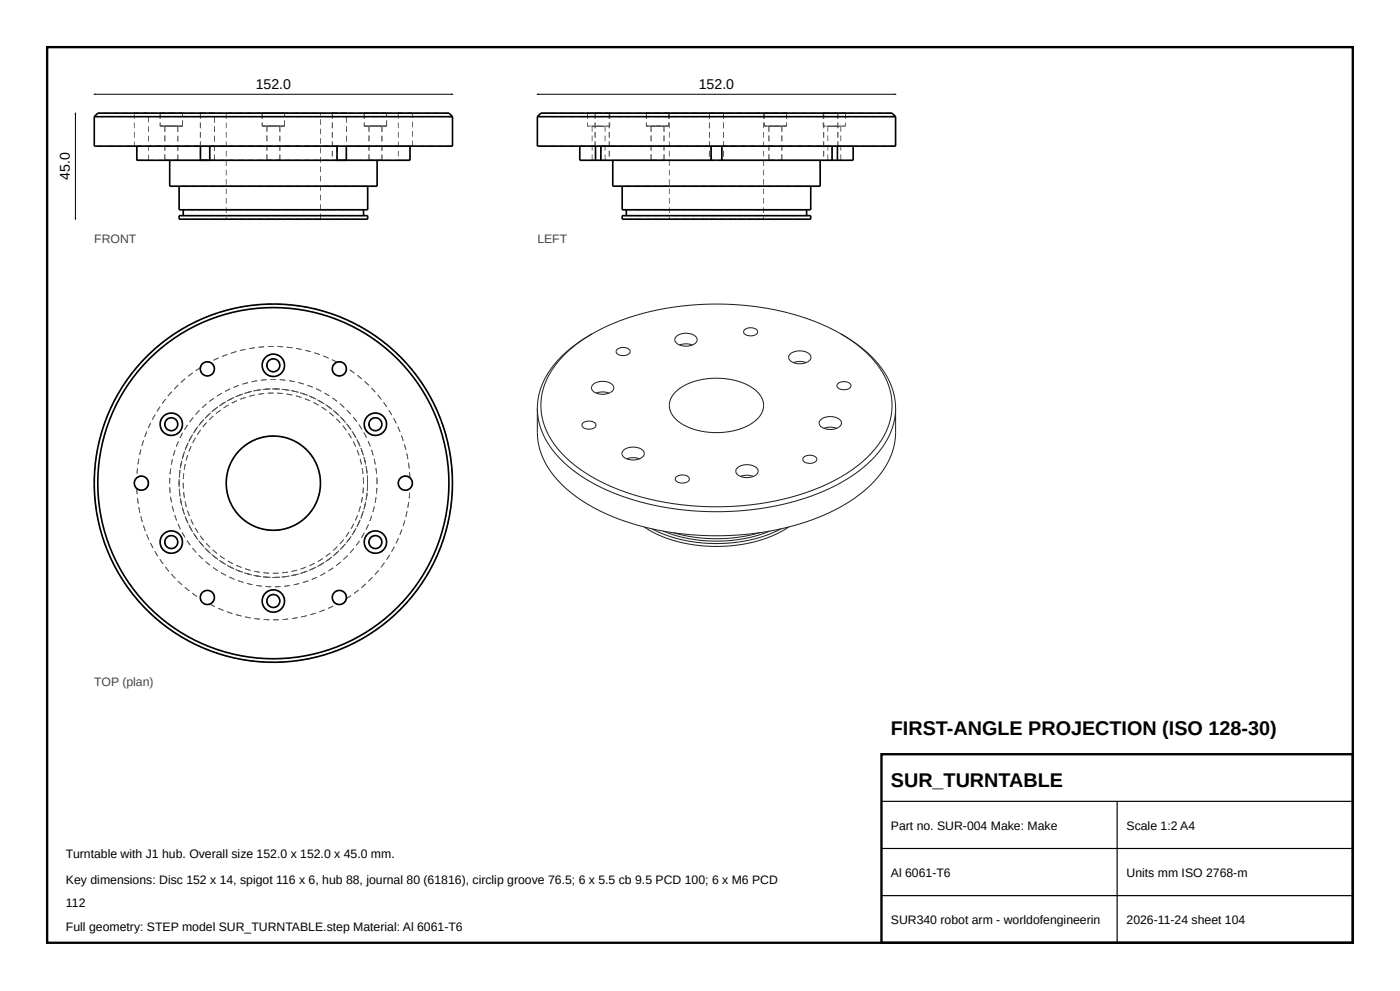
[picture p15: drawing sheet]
<svg xmlns="http://www.w3.org/2000/svg" width="297mm" height="210mm" viewBox="0 0 297 210" stroke-linecap="round" stroke-linejoin="round" font-family="sans-serif">
<defs><g id="words">
<g font-size="4.2">
<text x="189" y="156">FIRST-ANGLE PROJECTION (ISO 128-30)</text>
<text x="189" y="167">SUR_TURNTABLE</text>
</g>
<g font-size="3">
<text x="54.2" y="18.8">152.0</text>
<text x="148.2" y="18.8">152.0</text>
<text x="14.8" y="38.2" transform="rotate(-90 14.8 38.2)">45.0</text>
</g>
<g font-size="2.6" fill="#444">
<text x="20" y="51.5">FRONT</text>
<text x="114" y="51.5">LEFT</text>
<text x="20" y="145.5">TOP (plan)</text>
</g>
<g font-size="2.6">
<text x="189" y="176">Part no. SUR-004 Make: Make</text>
<text x="239" y="176">Scale 1:2 A4</text>
<text x="14" y="182">Turntable with J1 hub. Overall size 152.0 x 152.0 x 45.0 mm.</text>
<text x="189" y="186">Al 6061-T6</text>
<text x="239" y="186">Units mm ISO 2768-m</text>
<text x="14" y="187.5">Key dimensions: Disc 152 x 14, spigot 116 x 6, hub 88, journal 80 (61816), circlip groove 76.5; 6 x 5.5 cb 9.5 PCD 100; 6 x M6 PCD</text>
<text x="14" y="192.5">112</text>
<text x="14" y="197.5">Full geometry: STEP model SUR_TURNTABLE.step Material: Al 6061-T6</text>
<text x="189" y="196">SUR340 robot arm - worldofengineerin</text>
<text x="239" y="196">2026-11-24 sheet 104</text>
</g>
</g></defs>
<path d="M10 10h277v190h-277zM187 160h100v40h-100z" fill="none" stroke="#000" stroke-width=".5"/>
<path d="M187 170h100M187 180h100M237 170v30M187 190h100" fill="none" stroke="#000" stroke-width=".25"/>
<g fill="#555">
<path d="M71.5 30.9h1.2v.2h-1.2z"/>
<path d="M42.5 30.9h1.2v.2h-1.2z"/>
<path d="M28.5 30.9h.5v.2h-.5z"/>
<path d="M43.3 30.9h1.2v.2h-1.2z"/>
<path d="M72.3 30.9h1.2v.2h-1.2z"/>
<path d="M87 30.9h.5v.2h-.5z"/>
<path d="M73.5 33.9v.2z"/>
<path d="M70.5 33.9h1v.2h-1z"/>
<path d="M44.5 33.9h1v.2h-1z"/>
<path d="M42.5 33.9v.2z"/>
<path d="M94.8 24.7h1.2v.1h-1.2zM92.8 24.7h1.2v.1h-1.2zM90.8 24.7h1.2v.1h-1.2zM88.8 24.7h1.2v.1h-1.2zM86.8 24.7h1.2v.1h-1.2zM84.8 24.7h1.2v.1h-1.2zM82.8 24.7h1.2v.1h-1.2zM80.8 24.7h1.2v.1h-1.2zM78.8 24.7h1.2v.1h-1.2zM76.8 24.7h1.2v.1h-1.2zM74.8 24.7h1.2v.1h-1.2zM72.8 24.7h1.2v.1h-1.2zM70.8 24.7h1.2v.1h-1.2zM68.8 24.7h1.2v.1h-1.2zM66.8 24.7h1.2v.1h-1.2zM64.8 24.7h1.2v.1h-1.2zM62.8 24.7h1.2v.1h-1.2zM60.8 24.7h1.2v.1h-1.2zM58.8 24.7h1.2v.1h-1.2zM56.8 24.7h1.2v.1h-1.2zM54.8 24.7h1.2v.1h-1.2zM52.8 24.7h1.2v.1h-1.2zM50.8 24.7h1.2v.1h-1.2zM48.8 24.7h1.2v.1h-1.2zM46.8 24.7h1.2v.1h-1.2zM44.8 24.7h1.2v.1h-1.2zM42.8 24.7h1.2v.1h-1.2zM40.8 24.7h1.2v.1h-1.2zM38.8 24.7h1.2v.1h-1.2zM36.8 24.7h1.2v.1h-1.2zM34.8 24.7h1.2v.1h-1.2zM32.8 24.7h1.2v.1h-1.2zM30.8 24.7h1.2v.1h-1.2zM28.8 24.7h1.2v.1h-1.2zM26.8 24.7h1.2v.1h-1.2zM24.8 24.7h1.2v.1h-1.2zM22.8 24.7h1.2v.1h-1.2zM20.8 24.7h1.2v.1h-1.2z"/>
<path d="M94.8 30.9h1.2v.2h-1.2zM92.8 30.9h1.2v.2h-1.2zM90.8 30.9h1.2v.2h-1.2zM88.8 30.9h1.2v.2h-1.2zM86.8 30.9h1.2v.2h-1.2zM84.8 30.9h1.2v.2h-1.2zM82.8 30.9h1.2v.2h-1.2zM80.8 30.9h1.2v.2h-1.2zM78.8 30.9h1.2v.2h-1.2zM76.8 30.9h1.2v.2h-1.2zM74.8 30.9h1.2v.2h-1.2zM72.8 30.9h1.2v.2h-1.2zM70.8 30.9h1.2v.2h-1.2zM68.8 30.9h1.2v.2h-1.2zM66.8 30.9h1.2v.2h-1.2zM64.8 30.9h1.2v.2h-1.2zM62.8 30.9h1.2v.2h-1.2zM60.8 30.9h1.2v.2h-1.2zM58.8 30.9h1.2v.2h-1.2zM56.8 30.9h1.2v.2h-1.2zM54.8 30.9h1.2v.2h-1.2zM52.8 30.9h1.2v.2h-1.2zM50.8 30.9h1.2v.2h-1.2zM48.8 30.9h1.2v.2h-1.2zM46.8 30.9h1.2v.2h-1.2zM44.8 30.9h1.2v.2h-1.2zM42.8 30.9h1.2v.2h-1.2zM40.8 30.9h1.2v.2h-1.2zM38.8 30.9h1.2v.2h-1.2zM36.8 30.9h1.2v.2h-1.2zM34.8 30.9h1.2v.2h-1.2zM32.8 30.9h1.2v.2h-1.2zM30.8 30.9h1.2v.2h-1.2zM28.8 30.9h1.2v.2h-1.2zM26.8 30.9h1.2v.2h-1.2zM24.8 30.9h1.2v.2h-1.2zM22.8 30.9h1.2v.2h-1.2zM20.8 30.9h1.2v.2h-1.2z"/>
<path d="M94.1 23.9h1.2v.2h-1.2zM92.1 23.9h1.2v.2h-1.2zM90.1 23.9h1.2v.2h-1.2zM88.1 23.9h1.2v.2h-1.2zM86.1 23.9h1.2v.2h-1.2zM84.1 23.9h1.2v.2h-1.2zM82.1 23.9h1.2v.2h-1.2zM80.1 23.9h1.2v.2h-1.2zM78.1 23.9h1.2v.2h-1.2zM76.1 23.9h1.2v.2h-1.2zM74.1 23.9h1.2v.2h-1.2zM72.1 23.9h1.2v.2h-1.2zM70.1 23.9h1.2v.2h-1.2zM68.1 23.9h1.2v.2h-1.2zM66.1 23.9h1.2v.2h-1.2zM64.1 23.9h1.2v.2h-1.2zM62.1 23.9h1.2v.2h-1.2zM60.1 23.9h1.2v.2h-1.2zM58.1 23.9h1.2v.2h-1.2zM56.1 23.9h1.2v.2h-1.2zM54.1 23.9h1.2v.2h-1.2zM52.1 23.9h1.2v.2h-1.2zM50.1 23.9h1.2v.2h-1.2zM48.1 23.9h1.2v.2h-1.2zM46.1 23.9h1.2v.2h-1.2zM44.1 23.9h1.2v.2h-1.2zM42.1 23.9h1.2v.2h-1.2zM40.1 23.9h1.2v.2h-1.2zM38.1 23.9h1.2v.2h-1.2zM36.1 23.9h1.2v.2h-1.2zM34.1 23.9h1.2v.2h-1.2zM32.1 23.9h1.2v.2h-1.2zM30.1 23.9h1.2v.2h-1.2zM28.1 23.9h1.2v.2h-1.2zM26.1 23.9h1.2v.2h-1.2zM24.1 23.9h1.2v.2h-1.2zM22.1 23.9h1.2v.2h-1.2zM20.8 23.9h.5v.2h-.5z"/>
<path d="M85.8 30.9h1.2v.2h-1.2zM83.8 30.9h1.2v.2h-1.2zM81.8 30.9h1.2v.2h-1.2zM79.8 30.9h1.2v.2h-1.2zM77.8 30.9h1.2v.2h-1.2zM75.8 30.9h1.2v.2h-1.2zM73.8 30.9h1.2v.2h-1.2z"/>
<path d="M70.3 30.9h1.2v.2h-1.2zM68.3 30.9h1.2v.2h-1.2zM66.3 30.9h1.2v.2h-1.2zM64.3 30.9h1.2v.2h-1.2zM62.3 30.9h1.2v.2h-1.2zM60.3 30.9h1.2v.2h-1.2zM58.3 30.9h1.2v.2h-1.2zM56.3 30.9h1.2v.2h-1.2zM54.3 30.9h1.2v.2h-1.2zM52.3 30.9h1.2v.2h-1.2zM50.3 30.9h1.2v.2h-1.2zM48.3 30.9h1.2v.2h-1.2zM46.3 30.9h1.2v.2h-1.2zM44.5 30.9h1v.2h-1z"/>
<path d="M41.3 30.9h1.2v.2h-1.2zM39.3 30.9h1.2v.2h-1.2zM37.3 30.9h1.2v.2h-1.2zM35.3 30.9h1.2v.2h-1.2zM33.3 30.9h1.2v.2h-1.2zM31.3 30.9h1.2v.2h-1.2zM29.3 30.9h1.2v.2h-1.2z"/>
<path d="M29 30.9h1.2v.2h-1.2zM31 30.9h1.2v.2h-1.2zM33 30.9h1.2v.2h-1.2zM35 30.9h1.2v.2h-1.2zM37 30.9h1.2v.2h-1.2zM39 30.9h1.2v.2h-1.2zM41 30.9h1.2v.2h-1.2z"/>
<path d="M44.5 30.9h1.2v.2h-1.2zM46.5 30.9h1.2v.2h-1.2zM48.5 30.9h1.2v.2h-1.2zM50.5 30.9h1.2v.2h-1.2zM52.5 30.9h1.2v.2h-1.2zM54.5 30.9h1.2v.2h-1.2zM56.5 30.9h1.2v.2h-1.2zM58.5 30.9h1.2v.2h-1.2zM60.5 30.9h1.2v.2h-1.2zM62.5 30.9h1.2v.2h-1.2zM64.5 30.9h1.2v.2h-1.2zM66.5 30.9h1.2v.2h-1.2zM68.5 30.9h1.2v.2h-1.2zM70.5 30.9h1v.2h-1z"/>
<path d="M73.5 30.9h1.2v.2h-1.2zM75.5 30.9h1.2v.2h-1.2zM77.5 30.9h1.2v.2h-1.2zM79.5 30.9h1.2v.2h-1.2zM81.5 30.9h1.2v.2h-1.2zM83.5 30.9h1.2v.2h-1.2zM85.5 30.9h1.2v.2h-1.2z"/>
<path d="M44.3 23.9h1.2v.2h-1.2zM42.5 23.9h1v.2h-1z"/>
<path d="M42.5 23.9h1.2v.2h-1.2zM44.5 23.9h1v.2h-1z"/>
<path d="M59.2 23.9h1.2v.2h-1.2zM57.2 23.9h1.2v.2h-1.2zM55.6 23.9h.8v.2h-.8z"/>
<path d="M55.6 23.9h1.2v.2h-1.2zM57.6 23.9h1.2v.2h-1.2zM59.6 23.9h.8v.2h-.8z"/>
<path d="M37.5 23.9h1.2v.2h-1.2zM35.5 23.9h1.2v.2h-1.2zM34 23.9h.7v.2h-.7z"/>
<path d="M34 23.9h1.2v.2h-1.2zM36 23.9h1.2v.2h-1.2zM38 23.9h.7v.2h-.7z"/>
<path d="M72.3 23.9h1.2v.2h-1.2zM70.5 23.9h1v.2h-1z"/>
<path d="M70.5 23.9h1.2v.2h-1.2zM72.5 23.9h1v.2h-1z"/>
<path d="M80.8 23.9h1.2v.2h-1.2zM78.8 23.9h1.2v.2h-1.2zM77.3 23.9h.7v.2h-.7z"/>
<path d="M77.3 23.9h1.2v.2h-1.2zM79.3 23.9h1.2v.2h-1.2zM81.3 23.9h.7v.2h-.7z"/>
<path d="M30.3 23.9h1.2v.2h-1.2zM28.5 23.9h1v.2h-1z"/>
<path d="M28.5 23.9h1.2v.2h-1.2zM30.5 23.9h1v.2h-1z"/>
<path d="M37.5 23.9h1.2v.2h-1.2zM35.5 23.9h1.2v.2h-1.2zM34 23.9h.7v.2h-.7z"/>
<path d="M34 23.9h1.2v.2h-1.2zM36 23.9h1.2v.2h-1.2zM38 23.9h.7v.2h-.7z"/>
<path d="M44.3 23.9h1.2v.2h-1.2zM42.5 23.9h1v.2h-1z"/>
<path d="M42.5 23.9h1.2v.2h-1.2zM44.5 23.9h1v.2h-1z"/>
<path d="M66.8 23.9h1.2v.2h-1.2zM64.8 23.9h1.2v.2h-1.2zM62.8 23.9h1.2v.2h-1.2zM60.8 23.9h1.2v.2h-1.2zM58.8 23.9h1.2v.2h-1.2zM56.8 23.9h1.2v.2h-1.2zM54.8 23.9h1.2v.2h-1.2zM52.8 23.9h1.2v.2h-1.2zM50.8 23.9h1.2v.2h-1.2zM48.8 23.9h1.2v.2h-1.2z"/>
<path d="M48 23.9h1.2v.2h-1.2zM50 23.9h1.2v.2h-1.2zM52 23.9h1.2v.2h-1.2zM54 23.9h1.2v.2h-1.2zM56 23.9h1.2v.2h-1.2zM58 23.9h1.2v.2h-1.2zM60 23.9h1.2v.2h-1.2zM62 23.9h1.2v.2h-1.2zM64 23.9h1.2v.2h-1.2zM66 23.9h1.2v.2h-1.2z"/>
<path d="M86.3 23.9h1.2v.2h-1.2zM84.5 23.9h1v.2h-1z"/>
<path d="M84.5 23.9h1.2v.2h-1.2zM86.5 23.9h1v.2h-1z"/>
<path d="M80.8 23.9h1.2v.2h-1.2zM78.8 23.9h1.2v.2h-1.2zM77.3 23.9h.7v.2h-.7z"/>
<path d="M77.3 23.9h1.2v.2h-1.2zM79.3 23.9h1.2v.2h-1.2zM81.3 23.9h.7v.2h-.7z"/>
<path d="M59.2 23.9h1.2v.2h-1.2zM57.2 23.9h1.2v.2h-1.2zM55.6 23.9h.8v.2h-.8z"/>
<path d="M55.6 23.9h1.2v.2h-1.2zM57.6 23.9h1.2v.2h-1.2zM59.6 23.9h.8v.2h-.8z"/>
<path d="M72.3 23.9h1.2v.2h-1.2zM70.5 23.9h1v.2h-1z"/>
<path d="M70.5 23.9h1.2v.2h-1.2zM72.5 23.9h1v.2h-1z"/>
<path d="M85.8 33.9h1.2v.2h-1.2zM83.8 33.9h1.2v.2h-1.2zM81.8 33.9h1.2v.2h-1.2zM79.8 33.9h1.2v.2h-1.2zM77.8 33.9h1.2v.2h-1.2zM75.8 33.9h1.2v.2h-1.2zM73.8 33.9h1.2v.2h-1.2z"/>
<path d="M73.4 31h.2v1.2h-.2zM73.4 33h.2v1h-.2z"/>
<path d="M86.9 31h.2v1.2h-.2zM86.9 33h.2v1h-.2z"/>
<path d="M71.4 31h.2v1.2h-.2zM71.4 33h.2v1h-.2z"/>
<path d="M70.5 33.9h1.2v.2h-1.2zM72.5 33.9h1v.2h-1z"/>
<path d="M73.4 32.8h.2v1.2h-.2zM73.4 30.8h.2v1.2h-.2zM73.4 28.8h.2v1.2h-.2zM73.4 26.8h.2v1.2h-.2zM73.4 24.8h.2v1.2h-.2z"/>
<path d="M70.3 33.9h1.2v.2h-1.2zM68.3 33.9h1.2v.2h-1.2zM66.3 33.9h1.2v.2h-1.2zM64.3 33.9h1.2v.2h-1.2zM62.3 33.9h1.2v.2h-1.2zM60.3 33.9h1.2v.2h-1.2zM58.3 33.9h1.2v.2h-1.2zM56.3 33.9h1.2v.2h-1.2zM54.3 33.9h1.2v.2h-1.2zM52.3 33.9h1.2v.2h-1.2zM50.3 33.9h1.2v.2h-1.2zM48.3 33.9h1.2v.2h-1.2zM46.3 33.9h1.2v.2h-1.2zM44.5 33.9h1v.2h-1z"/>
<path d="M44.4 31h.2v1.2h-.2zM44.4 33h.2v1h-.2z"/>
<path d="M42.4 31h.2v1.2h-.2zM42.4 33h.2v1h-.2z"/>
<path d="M42.5 33.9h1.2v.2h-1.2zM44.5 33.9h1v.2h-1z"/>
<path d="M45.4 32.8h.2v1.2h-.2zM45.4 30.8h.2v1.2h-.2zM45.4 28.8h.2v1.2h-.2zM45.4 26.8h.2v1.2h-.2zM45.4 24.8h.2v1.2h-.2z"/>
<path d="M41.3 33.9h1.2v.2h-1.2zM39.3 33.9h1.2v.2h-1.2zM37.3 33.9h1.2v.2h-1.2zM35.3 33.9h1.2v.2h-1.2zM33.3 33.9h1.2v.2h-1.2zM31.3 33.9h1.2v.2h-1.2zM29.3 33.9h1.2v.2h-1.2z"/>
<path d="M28.9 31h.2v1.2h-.2zM28.9 33h.2v1h-.2z"/>
<path d="M30.3 33.9h1.2v.2h-1.2zM29 33.9h.5v.2h-.5z"/>
<path d="M29 33.9h1.2v.2h-1.2zM31 33.9h.5a.25 .25 0 0 1-.2 .2 .25 .25 0 0 1-.3-.2z"/>
<path d="M31.4 32.8h.2v1.2h-.2zM31.4 30.8h.2v1.2h-.2zM31.4 28.8h.2v1.2h-.2zM31.4 26.8h.2v1.2h-.2zM31.4 24.8h.2v1.2h-.2z"/>
<path d="M45.4 32.8h.2v1.2h-.2zM45.4 30.8h.2v1.2h-.2zM45.4 28.8h.2v1.2h-.2zM45.4 26.8h.2v1.2h-.2zM45.4 24.8h.2v1.2h-.2z"/>
<path d="M73.4 32.8h.2v1.2h-.2zM73.4 30.8h.2v1.2h-.2zM73.4 28.8h.2v1.2h-.2zM73.4 26.8h.2v1.2h-.2zM73.4 24.8h.2v1.2h-.2z"/>
<path d="M85.8 33.9h1.2v.2h-1.2zM84.5 33.9h.5a.25 .25 0 0 1-.3 .2 .25 .25 0 0 1-.2-.2z"/>
<path d="M84.5 33.9h1.2v.2h-1.2zM86.5 33.9h.5v.2h-.5z"/>
<path d="M87.4 29.8h.2v1.2h-.2zM87.4 27.8h.2v1.2h-.2zM87.4 25.8h.2v1.2h-.2zM87.4 24h.2v1h-.2z"/>
<path d="M60.3 25.5h.2v1.2h-.2zM60.3 24h.2v.7h-.2z"/>
<path d="M59.2 26.7h1.2v.1h-1.2zM57.2 26.7h1.2v.1h-1.2zM55.6 26.7h.8v.1h-.8z"/>
<path d="M55.6 26.7h1.2v.1h-1.2zM57.6 26.7h1.2v.1h-1.2zM59.6 26.7h.8v.1h-.8z"/>
<path d="M38.6 25.5h.2v1.2h-.2zM38.6 24h.2v.7h-.2z"/>
<path d="M37.5 26.7h1.2v.1h-1.2zM35.5 26.7h1.2v.1h-1.2zM34 26.7h.7v.1h-.7z"/>
<path d="M34 26.7h1.2v.1h-1.2zM36 26.7h1.2v.1h-1.2zM38 26.7h.7v.1h-.7z"/>
<path d="M81.9 25.5h.2v1.2h-.2zM81.9 24h.2v.7h-.2z"/>
<path d="M80.8 26.7h1.2v.1h-1.2zM78.8 26.7h1.2v.1h-1.2zM77.3 26.7h.7v.1h-.7z"/>
<path d="M77.3 26.7h1.2v.1h-1.2zM79.3 26.7h1.2v.1h-1.2zM81.3 26.7h.7v.1h-.7z"/>
<path d="M38.6 25.5h.2v1.2h-.2zM38.6 24h.2v.7h-.2z"/>
<path d="M37.5 26.7h1.2v.1h-1.2zM35.5 26.7h1.2v.1h-1.2zM34 26.7h.7v.1h-.7z"/>
<path d="M34 26.7h1.2v.1h-1.2zM36 26.7h1.2v.1h-1.2zM38 26.7h.7v.1h-.7z"/>
<path d="M66.8 46.4h1.2v.2h-1.2zM64.8 46.4h1.2v.2h-1.2zM62.8 46.4h1.2v.2h-1.2zM60.8 46.4h1.2v.2h-1.2zM58.8 46.4h1.2v.2h-1.2zM56.8 46.4h1.2v.2h-1.2zM54.8 46.4h1.2v.2h-1.2zM52.8 46.4h1.2v.2h-1.2zM50.8 46.4h1.2v.2h-1.2zM48.8 46.4h1.2v.2h-1.2z"/>
<path d="M48 46.4h1.2v.2h-1.2zM50 46.4h1.2v.2h-1.2zM52 46.4h1.2v.2h-1.2zM54 46.4h1.2v.2h-1.2zM56 46.4h1.2v.2h-1.2zM58 46.4h1.2v.2h-1.2zM60 46.4h1.2v.2h-1.2zM62 46.4h1.2v.2h-1.2zM64 46.4h1.2v.2h-1.2zM66 46.4h1.2v.2h-1.2z"/>
<path d="M67.9 45.3h.2v1.2h-.2zM67.9 43.3h.2v1.2h-.2zM67.9 41.3h.2v1.2h-.2zM67.9 39.3h.2v1.2h-.2zM67.9 37.3h.2v1.2h-.2zM67.9 35.3h.2v1.2h-.2zM67.9 33.3h.2v1.2h-.2zM67.9 31.3h.2v1.2h-.2zM67.9 29.3h.2v1.2h-.2zM67.9 27.3h.2v1.2h-.2zM67.9 25.3h.2v1.2h-.2zM67.9 24h.2v.5h-.2z"/>
<path d="M81.9 25.5h.2v1.2h-.2zM81.9 24h.2v.7h-.2z"/>
<path d="M80.8 26.7h1.2v.1h-1.2zM78.8 26.7h1.2v.1h-1.2zM77.3 26.7h.7v.1h-.7z"/>
<path d="M77.3 26.7h1.2v.1h-1.2zM79.3 26.7h1.2v.1h-1.2zM81.3 26.7h.7v.1h-.7z"/>
<path d="M60.3 25.5h.2v1.2h-.2zM60.3 24h.2v.7h-.2z"/>
<path d="M59.2 26.7h1.2v.1h-1.2zM57.2 26.7h1.2v.1h-1.2zM55.6 26.7h.8v.1h-.8z"/>
<path d="M55.6 26.7h1.2v.1h-1.2zM57.6 26.7h1.2v.1h-1.2zM59.6 26.7h.8v.1h-.8z"/>
<path d="M58.2 33.9h1.2v.2h-1.2zM56.6 33.9h.8v.2h-.8z"/>
<path d="M56.6 33.9h1.2v.2h-1.2zM58.6 33.9h.8v.2h-.8z"/>
<path d="M36.5 33.9h1.2v.2h-1.2zM35 33.9h.7v.2h-.7z"/>
<path d="M35 33.9h1.2v.2h-1.2zM37 33.9h.7v.2h-.7z"/>
<path d="M79.8 33.9h1.2v.2h-1.2zM78.3 33.9h.7v.2h-.7z"/>
<path d="M78.3 33.9h1.2v.2h-1.2zM80.3 33.9h.7v.2h-.7z"/>
<path d="M36.5 33.9h1.2v.2h-1.2zM35 33.9h.7v.2h-.7z"/>
<path d="M35 33.9h1.2v.2h-1.2zM37 33.9h.7v.2h-.7z"/>
<path d="M78.8 33.9h1.2v.2h-1.2zM76.8 33.9h1.2v.2h-1.2zM74.8 33.9h1.2v.2h-1.2zM72.8 33.9h1.2v.2h-1.2zM70.8 33.9h1.2v.2h-1.2zM68.8 33.9h1.2v.2h-1.2zM66.8 33.9h1.2v.2h-1.2zM64.8 33.9h1.2v.2h-1.2zM62.8 33.9h1.2v.2h-1.2zM60.8 33.9h1.2v.2h-1.2zM58.8 33.9h1.2v.2h-1.2zM56.8 33.9h1.2v.2h-1.2zM54.8 33.9h1.2v.2h-1.2zM52.8 33.9h1.2v.2h-1.2zM50.8 33.9h1.2v.2h-1.2zM48.8 33.9h1.2v.2h-1.2zM46.8 33.9h1.2v.2h-1.2zM44.8 33.9h1.2v.2h-1.2zM42.8 33.9h1.2v.2h-1.2zM40.8 33.9h1.2v.2h-1.2zM38.8 33.9h1.2v.2h-1.2zM36.8 33.9h1.2v.2h-1.2z"/>
<path d="M36 33.9h1.2v.2h-1.2zM38 33.9h1.2v.2h-1.2zM40 33.9h1.2v.2h-1.2zM42 33.9h.5v.2h-.5z"/>
<path d="M44.5 33.9h1.2v.2h-1.2zM46.5 33.9h1.2v.2h-1.2zM48.5 33.9h1.2v.2h-1.2zM50.5 33.9h1.2v.2h-1.2zM52.5 33.9h1.2v.2h-1.2zM54.5 33.9h1.2v.2h-1.2zM56.5 33.9h1.2v.2h-1.2zM58.5 33.9h1.2v.2h-1.2zM60.5 33.9h1.2v.2h-1.2zM62.5 33.9h1.2v.2h-1.2zM64.5 33.9h1.2v.2h-1.2zM66.5 33.9h1.2v.2h-1.2zM68.5 33.9h1.2v.2h-1.2zM70.5 33.9h1v.2h-1z"/>
<path d="M73.5 33.9h1.2v.2h-1.2zM75.5 33.9h1.2v.2h-1.2zM77.5 33.9h1.2v.2h-1.2zM79.5 33.9h.5v.2h-.5z"/>
<path d="M79.8 33.9h1.2v.2h-1.2zM78.3 33.9h.7v.2h-.7z"/>
<path d="M78.3 33.9h1.2v.2h-1.2zM80.3 33.9h.7v.2h-.7z"/>
<path d="M58.2 33.9h1.2v.2h-1.2zM56.6 33.9h.8v.2h-.8z"/>
<path d="M56.6 33.9h1.2v.2h-1.2zM58.6 33.9h.8v.2h-.8z"/>
<path d="M58.2 26.7h1.2v.1h-1.2zM56.6 26.7h.8v.1h-.8z"/>
<path d="M56.6 26.7h1.2v.1h-1.2zM58.6 26.7h.8v.1h-.8z"/>
<path d="M36.5 26.7h1.2v.1h-1.2zM35 26.7h.7v.1h-.7z"/>
<path d="M35 26.7h1.2v.1h-1.2zM37 26.7h.7v.1h-.7z"/>
<path d="M79.8 26.7h1.2v.1h-1.2zM78.3 26.7h.7v.1h-.7z"/>
<path d="M78.3 26.7h1.2v.1h-1.2zM80.3 26.7h.7v.1h-.7z"/>
<path d="M36.5 26.7h1.2v.1h-1.2zM35 26.7h.7v.1h-.7z"/>
<path d="M35 26.7h1.2v.1h-1.2zM37 26.7h.7v.1h-.7z"/>
<path d="M76.8 46.4h1.2v.2h-1.2zM74.8 46.4h1.2v.2h-1.2zM72.8 46.4h1.2v.2h-1.2zM70.8 46.4h1.2v.2h-1.2zM68.8 46.4h1.2v.2h-1.2zM66.8 46.4h1.2v.2h-1.2zM64.8 46.4h1.2v.2h-1.2zM62.8 46.4h1.2v.2h-1.2zM60.8 46.4h1.2v.2h-1.2zM58.8 46.4h1.2v.2h-1.2zM56.8 46.4h1.2v.2h-1.2zM54.8 46.4h1.2v.2h-1.2zM52.8 46.4h1.2v.2h-1.2zM50.8 46.4h1.2v.2h-1.2zM48.8 46.4h1.2v.2h-1.2zM46.8 46.4h1.2v.2h-1.2zM44.8 46.4h1.2v.2h-1.2zM42.8 46.4h1.2v.2h-1.2zM40.8 46.4h1.2v.2h-1.2zM38.8 46.4h1.2v.2h-1.2z"/>
<path d="M79.8 26.7h1.2v.1h-1.2zM78.3 26.7h.7v.1h-.7z"/>
<path d="M78.3 26.7h1.2v.1h-1.2zM80.3 26.7h.7v.1h-.7z"/>
<path d="M58.2 26.7h1.2v.1h-1.2zM56.6 26.7h.8v.1h-.8z"/>
<path d="M56.6 26.7h1.2v.1h-1.2zM58.6 26.7h.8v.1h-.8z"/>
<path d="M59.3 32.8h.2v1.2h-.2zM59.3 30.8h.2v1.2h-.2zM59.3 28.8h.2v1.2h-.2zM59.3 26.8h.2v1.2h-.2z"/>
<path d="M37.6 32.8h.2v1.2h-.2zM37.6 30.8h.2v1.2h-.2zM37.6 28.8h.2v1.2h-.2zM37.6 26.8h.2v1.2h-.2z"/>
<path d="M80.9 32.8h.2v1.2h-.2zM80.9 30.8h.2v1.2h-.2zM80.9 28.8h.2v1.2h-.2zM80.9 26.8h.2v1.2h-.2z"/>
<path d="M37.6 32.8h.2v1.2h-.2zM37.6 30.8h.2v1.2h-.2zM37.6 28.8h.2v1.2h-.2zM37.6 26.8h.2v1.2h-.2z"/>
<path d="M78.8 39.4h1.2v.2h-1.2zM76.8 39.4h1.2v.2h-1.2zM74.8 39.4h1.2v.2h-1.2zM72.8 39.4h1.2v.2h-1.2zM70.8 39.4h1.2v.2h-1.2zM68.8 39.4h1.2v.2h-1.2zM66.8 39.4h1.2v.2h-1.2zM64.8 39.4h1.2v.2h-1.2zM62.8 39.4h1.2v.2h-1.2zM60.8 39.4h1.2v.2h-1.2zM58.8 39.4h1.2v.2h-1.2zM56.8 39.4h1.2v.2h-1.2zM54.8 39.4h1.2v.2h-1.2zM52.8 39.4h1.2v.2h-1.2zM50.8 39.4h1.2v.2h-1.2zM48.8 39.4h1.2v.2h-1.2zM46.8 39.4h1.2v.2h-1.2zM44.8 39.4h1.2v.2h-1.2zM42.8 39.4h1.2v.2h-1.2zM40.8 39.4h1.2v.2h-1.2zM38.8 39.4h1.2v.2h-1.2zM36.8 39.4h1.2v.2h-1.2z"/>
<path d="M80.9 32.8h.2v1.2h-.2zM80.9 30.8h.2v1.2h-.2zM80.9 28.8h.2v1.2h-.2zM80.9 26.8h.2v1.2h-.2z"/>
<path d="M59.3 32.8h.2v1.2h-.2zM59.3 30.8h.2v1.2h-.2zM59.3 28.8h.2v1.2h-.2zM59.3 26.8h.2v1.2h-.2z"/>
<path d="M38 45.7h1.2v.1h-1.2zM40 45.7h1.2v.1h-1.2zM42 45.7h1.2v.1h-1.2zM44 45.7h1.2v.1h-1.2zM46 45.7h1.2v.1h-1.2zM48 45.7h1.2v.1h-1.2zM50 45.7h1.2v.1h-1.2zM52 45.7h1.2v.1h-1.2zM54 45.7h1.2v.1h-1.2zM56 45.7h1.2v.1h-1.2zM58 45.7h1.2v.1h-1.2zM60 45.7h1.2v.1h-1.2zM62 45.7h1.2v.1h-1.2zM64 45.7h1.2v.1h-1.2zM66 45.7h1.2v.1h-1.2zM68 45.7h1.2v.1h-1.2zM70 45.7h1.2v.1h-1.2zM72 45.7h1.2v.1h-1.2zM74 45.7h1.2v.1h-1.2zM76 45.7h1.2v.1h-1.2z"/>
<path d="M76.8 39.4h1.2v.2h-1.2zM74.8 39.4h1.2v.2h-1.2zM72.8 39.4h1.2v.2h-1.2zM70.8 39.4h1.2v.2h-1.2zM68.8 39.4h1.2v.2h-1.2zM66.8 39.4h1.2v.2h-1.2zM64.8 39.4h1.2v.2h-1.2zM62.8 39.4h1.2v.2h-1.2zM60.8 39.4h1.2v.2h-1.2zM58.8 39.4h1.2v.2h-1.2zM56.8 39.4h1.2v.2h-1.2zM54.8 39.4h1.2v.2h-1.2zM52.8 39.4h1.2v.2h-1.2zM50.8 39.4h1.2v.2h-1.2zM48.8 39.4h1.2v.2h-1.2zM46.8 39.4h1.2v.2h-1.2zM44.8 39.4h1.2v.2h-1.2zM42.8 39.4h1.2v.2h-1.2zM40.8 39.4h1.2v.2h-1.2zM38.8 39.4h1.2v.2h-1.2z"/>
<path d="M38 39.4h1.2v.2h-1.2zM40 39.4h1.2v.2h-1.2zM42 39.4h1.2v.2h-1.2zM44 39.4h1.2v.2h-1.2zM46 39.4h1.2v.2h-1.2zM48 39.4h1.2v.2h-1.2zM50 39.4h1.2v.2h-1.2zM52 39.4h1.2v.2h-1.2zM54 39.4h1.2v.2h-1.2zM56 39.4h1.2v.2h-1.2zM58 39.4h1.2v.2h-1.2zM60 39.4h1.2v.2h-1.2zM62 39.4h1.2v.2h-1.2zM64 39.4h1.2v.2h-1.2zM66 39.4h1.2v.2h-1.2zM68 39.4h1.2v.2h-1.2zM70 39.4h1.2v.2h-1.2zM72 39.4h1.2v.2h-1.2zM74 39.4h1.2v.2h-1.2zM76 39.4h1.2v.2h-1.2z"/>
<path d="M75.9 45.7h1.2v.1h-1.2zM73.9 45.7h1.2v.1h-1.2zM71.9 45.7h1.2v.1h-1.2zM69.9 45.7h1.2v.1h-1.2zM67.9 45.7h1.2v.1h-1.2zM65.9 45.7h1.2v.1h-1.2zM63.9 45.7h1.2v.1h-1.2zM61.9 45.7h1.2v.1h-1.2zM59.9 45.7h1.2v.1h-1.2zM57.9 45.7h1.2v.1h-1.2zM55.9 45.7h1.2v.1h-1.2zM53.9 45.7h1.2v.1h-1.2zM51.9 45.7h1.2v.1h-1.2zM49.9 45.7h1.2v.1h-1.2zM47.9 45.7h1.2v.1h-1.2zM45.9 45.7h1.2v.1h-1.2zM43.9 45.7h1.2v.1h-1.2zM41.9 45.7h1.2v.1h-1.2zM39.9 45.7h1.2v.1h-1.2zM38.9 45.7h.2v.1h-.2z"/>
<path d="M38.9 45.7h1.2v.1h-1.2zM40.9 45.7h1.2v.1h-1.2zM42.9 45.7h1.2v.1h-1.2zM44.9 45.7h1.2v.1h-1.2zM46.9 45.7h1.2v.1h-1.2zM48.9 45.7h1.2v.1h-1.2zM50.9 45.7h1.2v.1h-1.2zM52.9 45.7h1.2v.1h-1.2zM54.9 45.7h1.2v.1h-1.2zM56.9 45.7h1.2v.1h-1.2zM58.9 45.7h1.2v.1h-1.2zM60.9 45.7h1.2v.1h-1.2zM62.9 45.7h1.2v.1h-1.2zM64.9 45.7h1.2v.1h-1.2zM66.9 45.7h1.2v.1h-1.2zM68.9 45.7h1.2v.1h-1.2zM70.9 45.7h1.2v.1h-1.2zM72.9 45.7h1.2v.1h-1.2zM74.9 45.7h1.2v.1h-1.2zM76.9 45.7h.2v.1h-.2z"/>
<path d="M38 44.4h1.2v.2h-1.2zM40 44.4h1.2v.2h-1.2zM42 44.4h1.2v.2h-1.2zM44 44.4h1.2v.2h-1.2zM46 44.4h1.2v.2h-1.2zM48 44.4h1.2v.2h-1.2zM50 44.4h1.2v.2h-1.2zM52 44.4h1.2v.2h-1.2zM54 44.4h1.2v.2h-1.2zM56 44.4h1.2v.2h-1.2zM58 44.4h1.2v.2h-1.2zM60 44.4h1.2v.2h-1.2zM62 44.4h1.2v.2h-1.2zM64 44.4h1.2v.2h-1.2zM66 44.4h1.2v.2h-1.2zM68 44.4h1.2v.2h-1.2zM70 44.4h1.2v.2h-1.2zM72 44.4h1.2v.2h-1.2zM74 44.4h1.2v.2h-1.2zM76 44.4h1.2v.2h-1.2z"/>
<path d="M75.9 44.4h1.2v.2h-1.2zM73.9 44.4h1.2v.2h-1.2zM71.9 44.4h1.2v.2h-1.2zM69.9 44.4h1.2v.2h-1.2zM67.9 44.4h1.2v.2h-1.2zM65.9 44.4h1.2v.2h-1.2zM63.9 44.4h1.2v.2h-1.2zM61.9 44.4h1.2v.2h-1.2zM59.9 44.4h1.2v.2h-1.2zM57.9 44.4h1.2v.2h-1.2zM55.9 44.4h1.2v.2h-1.2zM53.9 44.4h1.2v.2h-1.2zM51.9 44.4h1.2v.2h-1.2zM49.9 44.4h1.2v.2h-1.2zM47.9 44.4h1.2v.2h-1.2zM45.9 44.4h1.2v.2h-1.2zM43.9 44.4h1.2v.2h-1.2zM41.9 44.4h1.2v.2h-1.2zM39.9 44.4h1.2v.2h-1.2zM38.9 44.4h.2v.2h-.2z"/>
<path d="M38.9 44.4h1.2v.2h-1.2zM40.9 44.4h1.2v.2h-1.2zM42.9 44.4h1.2v.2h-1.2zM44.9 44.4h1.2v.2h-1.2zM46.9 44.4h1.2v.2h-1.2zM48.9 44.4h1.2v.2h-1.2zM50.9 44.4h1.2v.2h-1.2zM52.9 44.4h1.2v.2h-1.2zM54.9 44.4h1.2v.2h-1.2zM56.9 44.4h1.2v.2h-1.2zM58.9 44.4h1.2v.2h-1.2zM60.9 44.4h1.2v.2h-1.2zM62.9 44.4h1.2v.2h-1.2zM64.9 44.4h1.2v.2h-1.2zM66.9 44.4h1.2v.2h-1.2zM68.9 44.4h1.2v.2h-1.2zM70.9 44.4h1.2v.2h-1.2zM72.9 44.4h1.2v.2h-1.2zM74.9 44.4h1.2v.2h-1.2zM76.9 44.4h.2v.2h-.2z"/>
<path d="M70.4 24h.2v1.2h-.2zM70.4 26h.2v1.2h-.2zM70.4 28h.2v1.2h-.2zM70.4 30h.2v1.2h-.2zM70.4 32h.2v1.2h-.2z"/>
<path d="M42.4 24h.2v1.2h-.2zM42.4 26h.2v1.2h-.2zM42.4 28h.2v1.2h-.2zM42.4 30h.2v1.2h-.2zM42.4 32h.2v1.2h-.2z"/>
<path d="M28.4 24h.2v1.2h-.2zM28.4 26h.2v1.2h-.2zM28.4 28h.2v1.2h-.2zM28.4 30h.2v1h-.2z"/>
<path d="M42.4 24h.2v1.2h-.2zM42.4 26h.2v1.2h-.2zM42.4 28h.2v1.2h-.2zM42.4 30h.2v1.2h-.2zM42.4 32h.2v1.2h-.2z"/>
<path d="M70.4 24h.2v1.2h-.2zM70.4 26h.2v1.2h-.2zM70.4 28h.2v1.2h-.2zM70.4 30h.2v1.2h-.2zM70.4 32h.2v1.2h-.2z"/>
<path d="M84.4 24h.2v1.2h-.2zM84.4 26h.2v1.2h-.2zM84.4 28h.2v1.2h-.2zM84.4 30h.2v1.2h-.2zM84.4 32h.2v1.2h-.2z"/>
<path d="M55.5 24h.2v1.2h-.2zM55.5 26h.2v.7h-.2z"/>
<path d="M33.9 24h.2v1.2h-.2zM33.9 26h.2v.7h-.2z"/>
<path d="M77.2 24h.2v1.2h-.2zM77.2 26h.2v.7h-.2z"/>
<path d="M33.9 24h.2v1.2h-.2zM33.9 26h.2v.7h-.2z"/>
<path d="M47.9 24h.2v1.2h-.2zM47.9 26h.2v1.2h-.2zM47.9 28h.2v1.2h-.2zM47.9 30h.2v1.2h-.2zM47.9 32h.2v1.2h-.2zM47.9 34h.2v1.2h-.2zM47.9 36h.2v1.2h-.2zM47.9 38h.2v1.2h-.2zM47.9 40h.2v1.2h-.2zM47.9 42h.2v1.2h-.2zM47.9 44h.2v1.2h-.2zM47.9 46h.2v.5h-.2z"/>
<path d="M77.2 24h.2v1.2h-.2zM77.2 26h.2v.7h-.2z"/>
<path d="M55.5 24h.2v1.2h-.2zM55.5 26h.2v.7h-.2z"/>
<path d="M56.5 26.7h.2v1.2h-.2zM56.5 28.7h.2v1.2h-.2zM56.5 30.7h.2v1.2h-.2zM56.5 32.7h.2v1.2h-.2z"/>
<path d="M34.9 26.7h.2v1.2h-.2zM34.9 28.7h.2v1.2h-.2zM34.9 30.7h.2v1.2h-.2zM34.9 32.7h.2v1.2h-.2z"/>
<path d="M78.2 26.7h.2v1.2h-.2zM78.2 28.7h.2v1.2h-.2zM78.2 30.7h.2v1.2h-.2zM78.2 32.7h.2v1.2h-.2z"/>
<path d="M34.9 26.7h.2v1.2h-.2zM34.9 28.7h.2v1.2h-.2zM34.9 30.7h.2v1.2h-.2zM34.9 32.7h.2v1.2h-.2z"/>
<path d="M78.2 26.7h.2v1.2h-.2zM78.2 28.7h.2v1.2h-.2zM78.2 30.7h.2v1.2h-.2zM78.2 32.7h.2v1.2h-.2z"/>
<path d="M56.5 26.7h.2v1.2h-.2zM56.5 28.7h.2v1.2h-.2zM56.5 30.7h.2v1.2h-.2zM56.5 32.7h.2v1.2h-.2z"/>
</g>
<g fill="none" stroke="#000" stroke-width=".35">
<path d="M20 24.7h76M20 24.7v6.3h76v-6.3M20 24.7l.8-.7h74.5l.7 .7M29 31v3h13.5M36 34v5.5h44v-5.5M38 39.5v5h40v-5M42.5 34h2M42.5 31v3M44.5 34h27M44.5 31v3M71.5 34h2M71.5 31v3"/>
<path d="M73.5 31v3M87 31v3h-13.5M38 45.7h40v.8h-40zM38.9 44.5v1.2M77.1 44.5v1.2"/>
</g>
<g fill="#555">
<path d="M87.4 102.5h.2l-.1 .3-.4 .8-.1-.1 .4-.4z"/>
<path d="M86.9 101.4l.1-.1 .3 .2 .3 .9h-.2v-.5z"/>
<path d="M73.4 78h.2v.2l-.2 .1z"/>
<path d="M45 77.2l.1-.1 .2 .2 .3 .9-.2 .1v-.7z"/>
<path d="M44.4 128.1l.6-.3 .3-.5 .1 .1-.6 .7-.3 .1z"/>
<path d="M73.4 126.7l.2 .1v.2h-.2z"/>
<path d="M95.9 101.3h.2v1.2h-.2zM95.8 99.3h.1l.1 1.2h-.2zM95.5 97.3h.2l.2 1.2h-.2zM95.2 95.4l.2-.1 .2 1.2h-.2zM94.8 93.4h.2l.2 1.1-.1 .1zM94.3 91.5l.1-.1 .4 1.2h-.2zM93.6 89.6l.2-.1 .4 1.2h-.2zM92.9 87.7h.2l.4 1.1h-.1zM92.1 85.9l.1-.1 .5 1.1-.1 .1zM91.2 84.1h.1l.6 1-.2 .1zM90.1 82.4l.2-.1 .6 1.1-.1 .1zM89 80.8l.2-.1 .7 1-.2 .1zM87.9 79.2l.1-.1 .7 .9-.1 .1zM86.6 77.6l.1-.1 .8 .9-.1 .1zM85.2 76.2l.2-.2 .8 .9-.1 .1zM83.9 74.6l.9 .9-.1 .1-.9-.8zM82.4 73.3l.9 .8-.1 .1-.9-.8zM80.9 72l.9 .8-.1 .1-.9-.7zM79.2 70.9l1 .7-.1 .1-1-.7zM77.5 69.8l1.1 .6-.1 .2-1.1-.6zM75.8 68.8l1.1 .6-.1 .2-1.1-.6zM74 67.9l1.1 .6-.1 .1-1.1-.5zM72.2 67.1l1.1 .5-.1 .2-1.1-.5zM70.3 66.4l1.1 .5-.1 .1-1.1-.4zM68.4 65.9l1.1 .3v.2l-1.2-.4zM66.4 65.4l1.2 .2-.1 .2-1.1-.3zM64.5 65l1.1 .2v.2l-1.2-.3zM62.5 64.7l1.2 .1-.1 .2-1.1-.1zM60.5 64.5l1.2 .1v.2l-1.2-.1zM58.5 64.4l1.2 .1v.1h-1.2zM56.5 64.4h1.2v.2h-1.2zM54.5 64.6l1.2-.1v.2l-1.2 .1zM52.5 64.8l1.2-.1v.1l-1.2 .2zM50.5 65.2l1.2-.3v.2l-1.2 .2zM48.6 65.6l1.1-.3 .1 .2-1.2 .3zM46.6 66.1l1.2-.3v.2l-1.1 .3zM44.7 66.8l1.2-.4v.2l-1.1 .4zM42.9 67.5l1.1-.4v.2l-1.1 .4zM41.1 68.4l1-.5 .1 .1-1.1 .6zM39.3 69.3l1-.5 .1 .1-1 .6zM37.6 70.4l1-.7 .1 .2-1 .6zM35.9 71.5l1-.7 .1 .1-1 .7zM34.3 72.7l.9-.8 .2 .2-1 .7zM32.8 74l.9-.8 .1 .1-.9 .8zM31.5 75.1l.7-.6 .1 .1-.9 .9-.1-.2zM30.7 75.9l.2 .1-.9 .9-.1-.1zM29.4 77.4l.1 .1-.8 .9-.1-.1zM28.1 78.9l.1 .1-.7 1-.1-.1zM26.9 80.5l.1 .1-.6 1-.2-.1zM25.8 82.2l.1 .1-.6 1-.2-.1zM24.8 83.9l.1 .1-.6 1h-.1zM23.8 85.7l.2 .1-.5 1h-.2zM23 87.5l.1 .1-.4 1.1-.2-.1zM22.2 89.4h.2l-.4 1.2-.2-.1zM21.6 91.3h.2l-.4 1.2-.1-.1zM21.1 93.2h.1l-.2 1.2h-.2zM20.6 95.2h.2l-.2 1.2-.2-.1zM20.3 97.1l.2 .1-.2 1.1h-.2zM20.1 99.1h.1v1.2h-.2zM19.9 101.1h.2v1.2h-.2zM19.9 103.1h.2v1.2h-.1zM20 105.1h.2l.1 1.2h-.2zM20.2 107.1h.2l.1 1.2h-.1zM20.5 109.1h.2l.2 1.2h-.2zM20.9 111.1l.2-.1 .2 1.2h-.1zM21.4 113h.2l.3 1.1-.2 .1zM22 114.9h.2l.4 1.1-.2 .1zM22.7 116.8l.2-.1 .4 1.1-.1 .1zM23.5 118.6h.2l.5 1-.2 .1zM24.4 120.4l.2-.1 .5 1.1-.1 .1zM25.4 122.2l.1-.1 .7 1-.2 .1zM26.5 123.9l.1-.1 .7 .9-.1 .1zM27.6 125.5l.2-.1 .7 .9-.1 .1zM28.9 127.1l.1-.2 .8 .9-.1 .2zM30.2 128.6l.1-.2 .9 .9-.1 .1zM31.7 129.8l.9 .9-.1 .1-.9-.8zM33.2 131.2l.9 .8-.1 .1-.9-.8zM34.8 132.4l.9 .8-.1 .1-.9-.7zM36.4 133.6l1 .7-.1 .2-1-.7zM38 134.7l1.1 .6-.1 .2-1-.6zM39.8 135.7l1 .6-.1 .1-1-.5zM41.5 136.6l1.1 .5v.2l-1.1-.5zM43.4 137.5l1.1 .4-.1 .2-1.1-.5zM45.2 138.2l1.2 .4-.1 .1-1.1-.3zM47.1 138.8l1.2 .3-.1 .2-1.1-.3zM49 139.3l1.2 .3v.2l-1.2-.3zM51 139.7l1.2 .2-.1 .2-1.1-.2zM53 140.1l1.2 .1-.1 .2-1.2-.2zM54.9 140.3l1.2 .1v.1h-1.2zM56.9 140.4h1.2v.2h-1.2zM58.9 140.4l1.2-.1v.2l-1.2 .1zM60.9 140.3l1.2-.1v.2l-1.2 .1zM62.9 140.1l1.2-.2v.2l-1.2 .2zM64.9 139.8l1.2-.3v.2l-1.2 .2zM66.8 139.4l1.2-.3v.1l-1.1 .3zM68.8 138.8l1.1-.3 .1 .1-1.2 .4zM70.7 138.2l1.1-.4v.2l-1.1 .4zM72.5 137.5l1.1-.5 .1 .2-1.1 .5zM74.3 136.7l1.1-.5 .1 .1-1.1 .6zM76.1 135.8l1.1-.6v.1l-1 .6zM77.8 134.8l1-.7 .1 .2-1 .6zM79.5 133.7l1-.7 .1 .1-1 .7zM81.1 132.5l1-.7 .1 .1-1 .8zM82.7 131.3l.9-.8 .1 .1-.9 .8zM84.1 129.9l.9-.8 .1 .1-.8 .9zM86.4 127.6l.1 .1-.8 .9-.1-.1zM87.6 126.1l.2 .1-.8 .9-.1-.1zM88.8 124.5l.2 .1-.7 1-.2-.1zM90 122.8l.1 .1-.6 1.1-.2-.1zM91 121.1l.1 .1-.6 1.1-.1-.1zM91.9 119.4l.2 .1-.6 1-.1-.1zM92.8 117.6h.1l-.5 1.1h-.1zM93.5 115.7l.2 .1-.5 1.1-.1-.1zM94.2 113.8l.1 .1-.3 1.1h-.2zM94.7 111.9l.2 .1-.3 1.1h-.2zM95.1 110h.2l-.2 1.2-.2-.1zM95.5 108h.2l-.2 1.2h-.2zM95.7 106h.2l-.1 1.2h-.2zM95.9 104h.1v1.2h-.2zM95.9 102.5h.2v.7h-.2z"/>
<path d="M86.8 100.2h.2l.1 1.2h-.2zM86.6 98.2h.1l.2 1.2h-.2zM86.2 96.2h.2l.2 1.2h-.2zM85.7 94.3l.2-.1 .3 1.2-.2 .1zM85.1 92.4l.1-.1 .4 1.2h-.1zM84.3 90.6l.2-.1 .5 1.1-.2 .1zM83.4 88.8l.2-.1 .5 1.1h-.1zM82.4 87.1l.2-.1 .6 1-.2 .1zM81.3 85.4l.1-.1 .7 1-.1 .1zM80.1 83.8l.1-.1 .8 1-.2 .1zM78.7 82.4l.2-.2 .8 .9-.2 .1zM77.4 80.9l.9 .8-.1 .1-.9-.8zM75.9 79.6l.9 .7-.1 .2-.9-.8zM74.3 78.4l.9 .7-.1 .1-.9-.7zM73.5 77.9v.2z"/>
<path d="M71.5 76.7h.6l.6 .1-.1 .2-.5-.2-.6 .1zM73.2 77.5l.1-.1 .3 .5-.2 .1v-.3z"/>
<path d="M70.5 76.2l1 .6v.1l-1.1-.5zM68.6 75.4l1.1 .5v.2l-1.1-.5zM66.7 74.8l1.2 .3-.1 .2-1.1-.4zM64.8 74.2l1.2 .3-.1 .2-1.2-.3zM62.8 73.8l1.2 .2v.2l-1.2-.2zM60.8 73.6l1.2 .1v.2l-1.2-.2zM58.8 73.4l1.2 .1v.2l-1.2-.1zM56.8 73.4h1.2v.2h-1.2zM54.8 73.6l1.2-.1v.2l-1.1 .1zM52.8 73.9l1.2-.2 .1 .2-1.2 .1zM50.9 74.3l1.2-.3v.2l-1.2 .3zM49 74.9l1.1-.4 .1 .2-1.2 .3zM47.1 75.5l1.1-.4 .1 .2-1.2 .4zM45.2 76.4l1.1-.5 .1 .1-1.1 .5zM44.4 76.8l.2 .1z"/>
<path d="M42.9 77.1l.2-.2 .1 .2-.4 .3-.2 .6-.2-.1zM43.9 76.7h.6v.2l-.3-.1h-.3z"/>
<path d="M41.5 78.6l1-.7 .1 .1-1 .7zM39.9 79.8l.9-.8 .1 .2-.9 .7zM38.3 81.1l.9-.8 .2 .1-.9 .8zM37.7 81.6l.2 .1-.9 .9-.1-.1zM36.4 83.1l.1 .1-.8 .9-.1-.1zM35.1 84.6l.1 .1-.7 1-.1-.1zM33.9 86.2l.1 .1-.6 1-.2-.1zM32.8 87.9l.2 .1-.6 1.1-.2-.1zM31.9 89.7l.1 .1-.5 1h-.1zM31.1 91.5l.1 .1-.4 1.1-.2-.1zM30.4 93.4l.1 .1-.3 1.1-.2-.1zM29.8 95.3l.2 .1-.3 1.1h-.2zM29.4 97.3h.2l-.2 1.2h-.2zM29.1 99.3h.2l-.1 1.2h-.2zM28.9 101.3l.2 .1z"/>
<path d="M28.4 102.6h.2v.5l.5 .5-.2 .1-.4-.5zM28.9 101.3l.2 .1-.3 .2-.1 .3-.1-.1z"/>
<path d="M28.9 103.6h.2l.1 1.2h-.2zM29.1 105.6h.2l.1 1.2h-.2zM29.4 107.6h.1l.3 1.2h-.2zM29.8 109.6l.2-.1 .3 1.2h-.2zM30.3 111.5h.2l.4 1.1h-.2zM31 113.4l.2-.1 .5 1.1-.2 .1zM31.8 115.2l.2-.1 .5 1.1-.1 .1zM32.8 117l.1-.1 .7 1-.2 .1zM33.8 118.7l.2-.1 .7 1-.2 .1zM35 120.3l.2-.1 .7 1-.1 .1zM36.3 121.9l.1-.2 .8 .9-.1 .1zM37.7 123.3l.1-.1 .9 .8-.1 .1zM39.3 124.5l.9 .8-.1 .1-.9-.7zM40.9 125.8l.9 .7-.1 .1-1-.7zM42.5 126.9v.2z"/>
<path d="M43.4 128l.5 .2 .6-.1v.1l-1 .1-.2-.1zM42.4 127h.2v.3l.2 .2-.1 .1z"/>
<path d="M44.5 128.1l1.1 .5-.1 .2-1.1-.6zM46.3 128.9l1.1 .5v.2l-1.1-.5zM48.2 129.7l1.1 .4v.1l-1.2-.4zM50.1 130.3l1.1 .3v.2l-1.2-.3zM52 130.8l1.2 .2v.2l-1.2-.3zM54 131.1l1.2 .2-.1 .1-1.2-.1zM56 131.3l1.2 .1-.1 .2-1.2-.1zM57.9 131.4h1.2v.2h-1.2zM59.9 131.3l1.2-.1v.2l-1.2 .1zM61.9 131.1l1.2-.2v.2l-1.2 .2zM63.9 130.8l1.1-.3 .1 .2-1.2 .3zM65.8 130.3l1.2-.3v.1l-1.1 .4zM67.7 129.7l1.1-.4 .1 .2-1.1 .4zM69.6 129l1.1-.5v.1l-1.1 .5zM71.4 128.1l.1 .1z"/>
<path d="M73.4 127h.2l-.1 .4-.6 .7-.1-.2 .4-.3zM71.5 128.1l.3 .1 .3-.1v.2l-.6-.1z"/>
<path d="M73.4 126.9l1-.6 .1 .1-1 .7zM75.1 125.8l.9-.7 .1 .1-.9 .8zM76.6 124.6l.9-.8 .1 .1-.9 .8zM79 122.4l.1 .1-.9 .9-.1-.1zM80.3 120.9l.1 .1-.8 .9-.1-.1zM81.5 119.3l.1 .1-.7 1-.1-.1zM82.6 117.7l.1 .1-.6 1-.2-.1zM83.6 115.9l.1 .1-.5 1.1-.2-.1zM84.4 114.1l.2 .1-.5 1.1-.2-.1zM85.2 112.3l.2 .1-.5 1.1-.1-.1zM85.8 110.4h.2l-.4 1.2-.2-.1zM86.3 108.5h.1l-.2 1.2-.2-.1zM86.6 106.5h.2l-.2 1.2h-.2zM86.8 104.5h.2l-.1 1.2h-.2zM86.9 103.6l.2 .1z"/>
<path d="M86.8 100.2h.2l.1 1.2h-.2zM86.6 98.2h.1l.2 1.2h-.2zM86.2 96.2h.2l.2 1.2h-.2zM85.7 94.3l.2-.1 .3 1.2-.2 .1zM85.1 92.4l.1-.1 .4 1.2h-.1zM84.3 90.6l.2-.1 .5 1.1-.2 .1zM83.4 88.8l.2-.1 .5 1.1h-.1zM82.4 87.1l.2-.1 .6 1-.2 .1zM81.3 85.4l.1-.1 .7 1-.1 .1zM80.1 83.8l.1-.1 .8 1-.2 .1zM78.7 82.4l.2-.2 .8 .9-.2 .1zM77.4 80.9l.9 .8-.1 .1-.9-.8zM75.9 79.6l.9 .7-.1 .2-.9-.8zM74.3 78.4l.9 .7-.1 .1-.9-.7zM73.5 77.9v.2z"/>
<path d="M70.9 77.1l.6-.3v.1l-.6 .3-.2 .5-.1-.1zM70.4 78.4h.2l.2 .7 .3 .2-.1 .2-.3-.3zM71.8 79.6l.5 .1 .6-.3 .1 .1-.7 .3h-.5zM73.4 78.2l.2 .1-.1 .5h-.2l.2-.2z"/>
<path d="M70.5 76.2l1 .6v.1l-1.1-.5zM68.6 75.4l1.1 .5v.2l-1.1-.5zM66.7 74.8l1.2 .3-.1 .2-1.1-.4zM64.8 74.2l1.2 .3-.1 .2-1.2-.3zM62.8 73.8l1.2 .2v.2l-1.2-.2zM60.8 73.6l1.2 .1v.2l-1.2-.2zM58.8 73.4l1.2 .1v.2l-1.2-.1zM56.8 73.4h1.2v.2h-1.2zM54.8 73.6l1.2-.1v.2l-1.1 .1zM52.8 73.9l1.2-.2 .1 .2-1.2 .1zM50.9 74.3l1.2-.3v.2l-1.2 .3zM49 74.9l1.1-.4 .1 .2-1.2 .3zM47.1 75.5l1.1-.4 .1 .2-1.2 .4zM45.2 76.4l1.1-.5 .1 .1-1.1 .5zM44.4 76.8l.2 .1z"/>
<path d="M42.4 78h.2l-.1 .6 .3 .5-.1 .1-.2-.5zM43.4 79.5l.6 .2 .5-.2 .1 .2-.9 .1-.3-.1zM45.4 78.2l.2 .1-.1 .3-.2 .6-.2-.1 .4-.5z"/>
<path d="M41.5 78.6l1-.7 .1 .1-1 .7zM39.9 79.8l.9-.8 .1 .2-.9 .7zM38.3 81.1l.9-.8 .2 .1-.9 .8zM37.7 81.6l.2 .1-.9 .9-.1-.1zM36.4 83.1l.1 .1-.8 .9-.1-.1zM35.1 84.6l.1 .1-.7 1-.1-.1zM33.9 86.2l.1 .1-.6 1-.2-.1zM32.8 87.9l.2 .1-.6 1.1-.2-.1zM31.9 89.7l.1 .1-.5 1h-.1zM31.1 91.5l.1 .1-.4 1.1-.2-.1zM30.4 93.4l.1 .1-.3 1.1-.2-.1zM29.8 95.3l.2 .1-.3 1.1h-.2zM29.4 97.3h.2l-.2 1.2h-.2zM29.1 99.3h.2l-.1 1.2h-.2zM28.9 101.3l.2 .1z"/>
<path d="M31.1 101.4l.3 .4 .2 .7h-.2l-.1-.7-.3-.3zM29.1 101.2l.5-.2h.8l-.1 .1-.7-.1-.4 .3z"/>
<path d="M29.1 103.6l.5 .3h.5v.2l-.8-.2-.3-.2zM31.4 102.7h.2l-.2 .5-.5 .6-.1-.2 .5-.4z"/>
<path d="M28.9 103.6h.2l.1 1.2h-.2zM29.1 105.6h.2l.1 1.2h-.2zM29.4 107.6h.1l.3 1.2h-.2zM29.8 109.6l.2-.1 .3 1.2h-.2zM30.3 111.5h.2l.4 1.1h-.2zM31 113.4l.2-.1 .5 1.1-.2 .1zM31.8 115.2l.2-.1 .5 1.1-.1 .1zM32.8 117l.1-.1 .7 1-.2 .1zM33.8 118.7l.2-.1 .7 1-.2 .1zM35 120.3l.2-.1 .7 1-.1 .1zM36.3 121.9l.1-.2 .8 .9-.1 .1zM37.7 123.3l.1-.1 .9 .8-.1 .1zM39.3 124.5l.9 .8-.1 .1-.9-.7zM40.9 125.8l.9 .7-.1 .1-1-.7zM42.5 126.9v.2z"/>
<path d="M45 125.7l.1-.1 .3 .5 .2 .6-.2 .1-.1-.7zM43.1 125.4l.6-.2h.7l-.1 .2-.6-.1-.5 .3zM42.6 126l.1 .1-.2 .6 .1 .3h-.2z"/>
<path d="M44.5 128.1l1.1 .5-.1 .2-1.1-.6zM46.3 128.9l1.1 .5v.2l-1.1-.5zM48.2 129.7l1.1 .4v.1l-1.2-.4zM50.1 130.3l1.1 .3v.2l-1.2-.3zM52 130.8l1.2 .2v.2l-1.2-.3zM54 131.1l1.2 .2-.1 .1-1.2-.1zM56 131.3l1.2 .1-.1 .2-1.2-.1zM57.9 131.4h1.2v.2h-1.2zM59.9 131.3l1.2-.1v.2l-1.2 .1zM61.9 131.1l1.2-.2v.2l-1.2 .2zM63.9 130.8l1.1-.3 .1 .2-1.2 .3zM65.8 130.3l1.2-.3v.1l-1.1 .4zM67.7 129.7l1.1-.4 .1 .2-1.1 .4zM69.6 129l1.1-.5v.1l-1.1 .5zM71.4 128.1l.1 .1z"/>
<path d="M73.1 125.6l.3 .4 .2 .7-.2 .1-.1-.7-.3-.4zM71.1 125.4l.5-.2h.8l-.1 .2-.7-.1-.4 .3zM70.6 126l.1 .1-.2 .4 .2 .7-.2 .1-.1-.8zM71.1 127.8l.1 .2 .3 .1v.1l-.5-.2z"/>
<path d="M73.4 126.9l1-.6 .1 .1-1 .7zM75.1 125.8l.9-.7 .1 .1-.9 .8zM76.6 124.6l.9-.8 .1 .1-.9 .8zM79 122.4l.1 .1-.9 .9-.1-.1zM80.3 120.9l.1 .1-.8 .9-.1-.1zM81.5 119.3l.1 .1-.7 1-.1-.1zM82.6 117.7l.1 .1-.6 1-.2-.1zM83.6 115.9l.1 .1-.5 1.1-.2-.1zM84.4 114.1l.2 .1-.5 1.1-.2-.1zM85.2 112.3l.2 .1-.5 1.1-.1-.1zM85.8 110.4h.2l-.4 1.2-.2-.1zM86.3 108.5h.1l-.2 1.2-.2-.1zM86.6 106.5h.2l-.2 1.2h-.2zM86.8 104.5h.2l-.1 1.2h-.2zM86.9 103.6l.2 .1z"/>
<path d="M85.8 100.9l.6 .1 .6 .3-.1 .1-.5-.4-.5 .1zM84.8 101.5l.3-.3 .1 .2-.6 .4v.5h-.2zM84.5 103.1l.2-.1 .1 .4 .7 .4-.1 .2-.6-.5zM86.2 103.9l.5-.1 .2-.2 .1 .1-.6 .3-.2 .1z"/>
<path d="M60 126.4l.1-.1 .2 .3 .2 .9h-.2v-.4zM58.5 125.1l1.1 .6-.1 .1-.4-.4-.6-.1zM56.6 125.5l1.1-.4v.1l-.6 .1-.4 .3zM56 126.1l.1 .1-.2 .3-.2 .8-.2-.1zM55.6 128.1l.2-.1 .1 .5 .4 .5-.1 .1zM56.9 129.5l.6 .3h.5v.2l-1-.2-.2-.1zM58.8 129.6l.7-.2 .2-.4 .2 .1-.7 .6-.4 .1zM60.3 127.5h.2l-.2 .9-.2-.1 .2-.4z"/>
<path d="M38.3 113.9l.2-.1 .1 .3 .2 .9h-.2l.1-.4zM36.9 112.6l1.1 .6-.1 .1-.4-.4-.7-.1zM34.9 113l1.2-.4v.1l-.7 .1-.4 .3zM34.3 113.6l.2 .1-.4 .7v.4l-.2-.1zM33.9 115.6l.2-.1 .1 .5 .5 .5-.2 .1zM35.3 117l.5 .3h.6v.2l-1-.2-.2-.1zM37.1 117.1l.7-.2 .3-.4 .1 .1-.7 .6-.3 .1zM38.6 115h.2l-.2 .9-.1-.1 .2-.4z"/>
<path d="M81.6 113.9l.2-.1 .1 .3 .2 .9h-.2l.1-.4zM80.2 112.6l1.1 .6-.1 .1-.4-.4-.7-.1zM78.2 113l1.2-.4v.1l-.7 .1-.4 .3zM77.6 113.6l.2 .1-.4 .7v.4l-.2-.1zM77.2 115.6l.2-.1 .1 .5 .5 .5-.2 .1zM78.6 117l.5 .3h.6v.2l-1-.2-.2-.1zM80.4 117.1l.7-.2 .3-.4 .1 .1-.7 .6-.3 .1zM81.9 115h.2l-.2 .9-.1-.1 .2-.4z"/>
<path d="M38.3 88.9l.2-.1 .1 .3 .2 .9h-.2l.1-.4zM36.9 87.6l1.1 .6-.1 .1-.4-.4-.7-.1zM34.9 88l1.2-.4v.1l-.7 .1-.4 .3zM34.3 88.6l.2 .1-.4 .7v.4l-.2-.1zM33.9 90.6l.2-.1 .1 .5 .5 .5-.2 .1zM35.3 92l.5 .3h.6v.2l-1-.2-.2-.1zM37.1 92.1l.7-.2 .3-.4 .1 .1-.7 .6-.3 .1zM38.6 90h.2l-.2 .9-.1-.1 .2-.4z"/>
<path d="M67.9 102.5h.2l-.1 1.2h-.2l.2-.3zM67.7 104.5h.2l-.3 1.2-.2-.1 .2-.5zM67.1 106.4h.2l-.6 1.1-.1-.1 .4-.6zM66.2 108.1l.1 .1-.7 .9-.2-.1zM64 110.4l.3-.2 .6-.6 .1 .1-.9 .8zM62.3 111.4l.6-.2 .4-.4 .1 .2-1 .6zM60.4 112.1l.8-.1 .4-.3v.2l-1.1 .4zM58.5 112.4l1.2-.1v.1l-1.2 .2zM56.5 112.3l.4 .1h.8v.2l-1.2-.1zM54.6 111.8l.6 .3h.5v.2l-1.2-.3zM52.8 110.9l.7 .5 .4 .1-.1 .2-1.1-.6zM51.2 109.7l1 .8-.1 .1-1-.7zM49.8 108.4l.1-.1 .2 .4 .6 .5-.2 .1zM48.8 106.6l.2-.1 .2 .7 .3 .4-.2 .1zM48.1 104.7h.2l.2 .8 .2 .3-.2 .1zM47.9 102.7h.2l-.1 .2 .2 1h-.2zM48.1 100.7h.2l-.2 .5v.7h-.2zM48.6 98.8h.2l-.3 .6-.1 .6-.2-.1zM49.6 97l.1 .1-.5 .7-.1 .3-.1-.1zM50.6 95.6l.2-.2 .1 .1-.2 .2-.5 .7-.2-.1zM51.4 94.9l1-.8 .1 .2-.5 .2-.5 .5zM53.1 93.7l1-.5 .1 .1-.7 .3-.4 .3zM54.9 92.9l1.2-.3v.2l-.9 .1-.2 .2zM56.9 92.5l1.2-.1v.2l-.3-.1-.9 .1zM58.9 92.5l1.2 .1-.1 .2-.5-.2h-.6zM60.9 92.8l1.1 .4-.1 .2-.7-.4h-.4zM62.7 93.6l1.1 .6-.1 .2-1.1-.6zM64.4 94.7l.9 .8-.1 .2-.2-.4-.7-.5zM65.7 96.3l.1-.2 .7 1-.1 .1-.3-.5zM66.8 97.9l.1-.1 .5 1.1-.1 .1-.3-.8zM67.5 99.7h.2l.2 1.2h-.1zM67.9 101.7h.1l.1 .8h-.2z"/>
<path d="M81.6 88.9l.2-.1 .1 .3 .2 .9h-.2l.1-.4zM80.2 87.6l1.1 .6-.1 .1-.4-.4-.7-.1zM78.2 88l1.2-.4v.1l-.7 .1-.4 .3zM77.6 88.6l.2 .1-.4 .7v.4l-.2-.1zM77.2 90.6l.2-.1 .1 .5 .5 .5-.2 .1zM78.6 92l.5 .3h.6v.2l-1-.2-.2-.1zM80.4 92.1l.7-.2 .3-.4 .1 .1-.7 .6-.3 .1zM81.9 90h.2l-.2 .9-.1-.1 .2-.4z"/>
<path d="M60 76.4l.1-.1 .2 .3 .2 .9h-.2v-.4zM58.5 75.1l1.1 .6-.1 .1-.4-.4-.6-.1zM56.6 75.5l1.1-.4v.1l-.6 .1-.4 .3zM56 76.1l.1 .1-.2 .3-.2 .8-.2-.1zM55.6 78.1l.2-.1 .1 .5 .4 .5-.1 .1zM56.9 79.5l.6 .3h.5v.2l-1-.2-.2-.1zM58.8 79.6l.7-.2 .2-.4 .2 .1-.7 .6-.4 .1zM60.3 77.5h.2l-.2 .9-.2-.1 .2-.4z"/>
<path d="M58.9 126.4l.4 .4 .2 .7h-.2l-.1-.6-.4-.4zM57 126.4l.6-.3 .6-.1-.1 .2h-.5l-.5 .4zM56.6 127.2h.1l-.1 .5 .4 .6-.2 .1-.3-.7zM57.6 128.7l.6 .1 .4-.2 .1 .1-.8 .3-.4-.1zM59.3 127.5h.2l-.2 .6h-.2l.2-.3z"/>
<path d="M37.3 113.9l.4 .4 .1 .7h-.2v-.6l-.4-.4zM35.3 113.9l.6-.3 .6-.1v.2h-.6l-.4 .4zM34.9 114.7h.2l-.1 .5 .3 .6-.1 .1-.3-.7zM35.9 116.2l.7 .2 .4-.3 .1 .1-.8 .3-.5-.1zM37.6 115h.2l-.1 .6h-.2l.2-.3z"/>
<path d="M80.6 113.9l.4 .4 .1 .7h-.2v-.6l-.4-.4zM78.6 113.9l.6-.3 .6-.1v.2h-.6l-.4 .4zM78.2 114.7h.2l-.1 .5 .3 .6-.1 .1-.3-.7zM79.2 116.2l.7 .2 .4-.3 .1 .1-.8 .3-.4-.1zM80.9 115h.2l-.1 .6h-.2l.2-.3z"/>
<path d="M37.3 88.9l.4 .4 .1 .7h-.2v-.6l-.4-.4zM35.3 88.9l.6-.3 .6-.1v.2h-.6l-.4 .4zM34.9 89.7h.2l-.1 .5 .3 .6-.1 .1-.3-.7zM35.9 91.2l.7 .2 .4-.3 .1 .1-.8 .3-.5-.1zM37.6 90h.2l-.1 .6h-.2l.2-.3z"/>
<path d="M79.9 101.3h.1l.1 1.2h-.2zM79.7 99.3h.1l.2 1.2h-.2v-.6zM79.3 97.4l.2-.1 .2 1.2h-.2zM78.7 95.5l.2-.1 .4 1.1-.2 .1-.1-.6zM78 93.6l.2-.1 .4 1.1-.1 .1zM77.1 91.8l.2-.1 .5 1.1-.1 .1-.2-.5zM76.1 90.1l.1-.1 .7 1-.2 .1zM74.9 88.5l.1-.1 .7 1-.1 .1-.2-.5zM73.7 86.9l.8 .9-.1 .1-.9-.8zM72.2 85.6l.9 .8-.1 .1-.3-.4-.6-.4zM70.6 84.4l1 .7-.2 .1-.9-.7zM68.9 83.3l1 .6-.1 .2-1-.7zM67.1 82.4l1.1 .5-.1 .2-1.1-.6zM65.2 81.6l1.2 .5-.1 .1-1.1-.4zM63.3 81.1l1.2 .3-.1 .2-1.1-.4zM61.3 80.7l1.2 .2v.2l-1.2-.3zM59.3 80.5l1.2 .1v.1l-1.2-.1zM57.3 80.4h1.2v.2h-1.2zM55.3 80.6l1.2-.1 .1 .1-1.2 .2zM53.4 80.9l1.1-.2 .1 .2-1.2 .2zM51.4 81.4l1.2-.3v.2l-1.1 .3zM49.5 82.1l1.2-.4v.1l-1.1 .5zM47.7 83l1.1-.6 .1 .2-.7 .2-.4 .3zM46 84l1-.7 .1 .2-1 .6zM44.4 85.1l.9-.7 .1 .2-.6 .3-.3 .4zM42.8 86.4l.9-.8 .1 .2-.9 .8zM42.3 87l.1 .1-.5 .4-.3 .5-.2-.1zM40.9 88.5l.1 .1-.7 1-.1-.2zM39.7 90.1l.2 .1-.4 .5-.3 .5-.1-.1zM38.7 91.8l.1 .1-.5 1.1-.2-.1zM37.8 93.6l.1 .1-.3 .5-.1 .6-.2-.1zM37 95.5h.2l-.3 1.2-.2-.1zM36.5 97.4l.2 .1-.2 .4-.1 .7h-.1zM36.1 99.4h.2l-.1 1.2h-.2zM35.9 101.4h.2l-.1 .4 .1 .8h-.2zM35.9 103.4h.2l.1 1.2h-.2zM36.1 105.4h.2l.2 1.1-.2 .1zM36.5 107.4l.1-.1 .3 1.2h-.2zM37 109.3h.2l.4 1.1h-.2zM37.7 111.2l.2-.1 .5 1.1-.2 .1zM38.6 113l.1-.1 .6 1-.1 .1zM39.6 114.7l.1-.1 .7 1-.1 .1zM40.8 116.3l.1-.1 .8 .9-.1 .1zM42.1 117.8l.1-.1 .9 .8-.1 .2zM43.7 119.1l.9 .7-.1 .2-.9-.8zM45.2 120.3l1 .7-.1 .1-1-.6zM46.9 121.4l1.1 .6-.1 .1-1.1-.5zM48.7 122.3l.6 .4 .5 .1-.1 .2-1.1-.5zM50.5 123.1l1.2 .4-.1 .1-1.1-.3zM52.4 123.7l.7 .2h.5l-.1 .2-1.1-.3zM54.4 124.1l1.2 .2-.1 .1-1.2-.1zM56.3 124.3l.7 .2 .5-.1v.2l-1.2-.1zM58.3 124.4l1.2-.1v.2l-1.2 .1zM60.3 124.3h.6l.6-.2v.2l-1.2 .2zM62.3 124l1.2-.3v.2l-1.2 .3zM64.2 123.5l.6-.1 .6-.3v.2l-1.1 .4zM66.1 122.8l1.1-.4 .1 .1-1.1 .5zM67.9 122l.5-.1 .6-.5 .1 .2-1.1 .6zM69.6 121l1-.6 .1 .1-1 .7zM71.3 119.9l.4-.2 .5-.5 .1 .1-.9 .7zM72.8 118.6l.9-.8 .1 .1-.9 .9zM75 116.3l.1 .1-.8 .9-.1-.1 .4-.2zM76.2 114.7l.1 .1-.7 1-.1-.1zM77.2 113l.2 .1-.6 1-.2-.1zM78.1 111.2l.1 .1-.5 1.1-.1-.1zM78.8 109.4h.2l-.4 1.1h-.2zM79.3 107.4l.2 .1-.3 1.1h-.2zM79.7 105.5h.2l-.2 1.2h-.2zM79.9 103.5h.2l-.1 1.2h-.2zM79.9 102.5h.2v.2h-.2z"/>
<path d="M80.6 88.9l.4 .4 .1 .7h-.2v-.6l-.4-.4zM78.6 88.9l.6-.3 .6-.1v.2h-.6l-.4 .4zM78.2 89.7h.2l-.1 .5 .3 .6-.1 .1-.3-.7zM79.2 91.2l.7 .2 .4-.3 .1 .1-.8 .3-.4-.1zM80.9 90h.2l-.1 .6h-.2l.2-.3z"/>
<path d="M58.9 76.4l.4 .4 .2 .7h-.2l-.1-.6-.4-.4zM57 76.4l.6-.3 .6-.1-.1 .2h-.5l-.5 .4zM56.6 77.2h.1l-.1 .5 .4 .6-.2 .1-.3-.7zM57.6 78.7l.6 .2 .4-.3 .1 .1-.8 .3-.4-.1zM59.3 77.5h.2l-.2 .6h-.2l.2-.3z"/>
<path d="M77.9 101.3h.1l.1 1.2h-.2zM77.6 99.3h.2l.2 1.2h-.2v-.5zM77.2 97.4l.2-.1 .3 1.2h-.2zM76.6 95.5l.2-.1 .4 1.2h-.2zM75.8 93.7l.2-.1 .5 1.1h-.2l-.2-.7zM74.9 91.9l.1-.1 .6 1.1h-.1zM73.7 90.3l.2-.1 .7 1-.2 .1-.2-.6zM72.4 88.8l.1-.1 .9 .9-.2 .1zM71.1 87.3l.9 .8-.1 .1-.9-.8zM69.5 86l1 .8-.1 .1-1-.7zM67.8 85l1 .6-.1 .1-1-.6zM66 84.1l1.1 .5-.1 .2-.5-.4-.6-.1zM64.1 83.4l1.2 .4-.1 .1-1.1-.4zM62.2 82.9l1.2 .2-.1 .2-.3-.2-.8-.1zM60.2 82.5l1.2 .2v.2l-1.2-.2zM58.2 82.4l1.2 .1v.1h-1.2zM56.2 82.5l1.2-.1v.2l-.7-.1-.5 .2zM54.2 82.8l1.2-.2v.2l-1.2 .1zM52.3 83.3l1.1-.4 .1 .2h-.5l-.7 .3zM50.4 83.9l1.1-.4 .1 .2-1.2 .4zM48.5 84.8l1.1-.6 .1 .2-1.1 .5zM46.8 85.8l1-.6 .1 .1-.6 .3-.4 .4zM45.2 87l1-.7 .1 .1-1 .7zM44.2 87.9l.4-.4 .1 .2-.4 .2-.4 .6-.2-.1zM43.2 88.9l.1 .2-.8 .9-.1-.2zM41.9 90.5l.1 .1-.6 1-.2-.1zM40.8 92.2h.1l-.4 .7-.1 .4-.2-.1zM39.8 93.9l.2 .1-.5 1.1-.2-.1zM39.1 95.8h.1l-.2 .5-.1 .7-.2-.1zM38.5 97.7h.2l-.3 1.2h-.2zM38.1 99.7h.2l-.1 1.2h-.2zM37.9 101.7h.2v1.2h-.2zM37.9 103.7h.2l.1 1.2h-.2zM38.2 105.7l.1-.1v.6l.3 .6-.2 .1zM38.6 107.6h.1l.4 1.1-.2 .1zM39.2 109.5h.2l.4 1.1-.2 .1zM40 111.4l.1-.1 .6 1.1-.1 .1zM41 113.1h.1l.7 .9-.2 .1zM42.1 114.8l.2-.1 .3 .5 .4 .4-.1 .1zM43.4 116.3l.1-.1 .9 .8-.1 .2zM45 117.6l.2 .3 .7 .4-.1 .2-.9-.8zM46.6 118.8l1 .6-.1 .2-1-.7zM48.2 119.9l1.1 .5-.1 .2-1-.6zM50 120.7l.6 .4 .5 .1v.1l-1.1-.4zM51.9 121.4l1.1 .4v.2l-1.2-.4zM53.8 122l.4 .1 .8 .1v.1l-1.2-.2zM55.8 122.3l1.2 .1v.2l-1.2-.1zM57.8 122.4h1.2v.2h-1.2zM59.7 122.3h.8l.4-.1 .1 .2-1.2 .1zM61.7 122.1l1.2-.3v.2l-1.1 .2zM63.7 121.6l.5-.1 .6-.3v.2l-1.1 .3zM65.5 120.9l1.1-.5 .1 .2-1.1 .5zM67.3 120.1l1.1-.6 .1 .1-1.1 .6zM69 119l.7-.3 .3-.3 .1 .1-1 .7zM70.6 117.9l.9-.8 .2 .1-.9 .8zM72.9 115.7l.2 .1-.9 .9-.1-.2 .5-.3zM74.2 114.1l.1 .1-.7 1-.2-.2zM75.2 112.4l.2 .1-.6 1-.2-.1zM76.1 110.7h.2l-.5 1.1-.2-.1zM76.9 108.8l.1 .1-.4 1.1-.1-.1zM77.4 106.9h.2l-.3 1.2-.2-.1 .3-.5zM77.7 104.9h.2l-.2 1.2h-.1zM77.9 102.9h.2l-.1 1.2h-.2l.2-.3z"/>
<path d="M79.9 101.3h.1l.1 1.2h-.2zM79.7 99.3h.1l.2 1.2h-.2v-.6zM79.3 97.4l.2-.1 .2 1.2h-.2zM78.7 95.5l.2-.1 .4 1.1-.2 .1-.1-.6zM78 93.6l.2-.1 .4 1.1-.1 .1zM77.1 91.8l.2-.1 .5 1.1-.1 .1-.2-.5zM76.1 90.1l.1-.1 .7 1-.2 .1zM74.9 88.5l.1-.1 .7 1-.1 .1-.2-.5zM73.7 86.9l.8 .9-.1 .1-.9-.8zM72.2 85.6l.9 .8-.1 .1-.3-.4-.6-.4zM70.6 84.4l1 .7-.2 .1-.9-.7zM68.9 83.3l1 .6-.1 .2-1-.7zM67.1 82.4l1.1 .5-.1 .2-1.1-.6zM65.2 81.6l1.2 .5-.1 .1-1.1-.4zM63.3 81.1l1.2 .3-.1 .2-1.1-.4zM61.3 80.7l1.2 .2v.2l-1.2-.3zM59.3 80.5l1.2 .1v.1l-1.2-.1zM57.3 80.4h1.2v.2h-1.2zM55.3 80.6l1.2-.1 .1 .1-1.2 .2zM53.4 80.9l1.1-.2 .1 .2-1.2 .2zM51.4 81.4l1.2-.3v.2l-1.1 .3zM49.5 82.1l1.2-.4v.1l-1.1 .5zM47.7 83l1.1-.6 .1 .2-.7 .2-.4 .3zM46 84l1-.7 .1 .2-1 .6zM44.4 85.1l.9-.7 .1 .2-.6 .3-.3 .4zM42.8 86.4l.9-.8 .1 .2-.9 .8zM42.3 87l.1 .1-.5 .4-.3 .5-.2-.1zM40.9 88.5l.1 .1-.7 1-.1-.2zM39.7 90.1l.2 .1-.4 .5-.3 .5-.1-.1zM38.7 91.8l.1 .1-.5 1.1-.2-.1zM37.8 93.6l.1 .1-.3 .5-.1 .6-.2-.1zM37 95.5h.2l-.3 1.2-.2-.1zM36.5 97.4l.2 .1-.2 .4-.1 .7h-.1zM36.1 99.4h.2l-.1 1.2h-.2zM35.9 101.4h.2l-.1 .4 .1 .8h-.2zM35.9 103.4h.2l.1 1.2h-.2zM36.1 105.4h.2l.2 1.1-.2 .1zM36.5 107.4l.1-.1 .3 1.2h-.2zM37 109.3h.2l.4 1.1h-.2zM37.7 111.2l.2-.1 .5 1.1-.2 .1zM38.6 113l.1-.1 .6 1-.1 .1zM39.6 114.7l.1-.1 .7 1-.1 .1zM40.8 116.3l.1-.1 .8 .9-.1 .1zM42.1 117.8l.1-.1 .9 .8-.1 .2zM43.7 119.1l.9 .7-.1 .2-.9-.8zM45.2 120.3l1 .7-.1 .1-1-.6zM46.9 121.4l1.1 .6-.1 .1-1.1-.5zM48.7 122.3l.6 .4 .5 .1-.1 .2-1.1-.5zM50.5 123.1l1.2 .4-.1 .1-1.1-.3zM52.4 123.7l.7 .2h.5l-.1 .2-1.1-.3zM54.4 124.1l1.2 .2-.1 .1-1.2-.1zM56.3 124.3l.7 .2 .5-.1v.2l-1.2-.1zM58.3 124.4l1.2-.1v.2l-1.2 .1zM60.3 124.3h.6l.6-.2v.2l-1.2 .2zM62.3 124l1.2-.3v.2l-1.2 .3zM64.2 123.5l.6-.1 .6-.3v.2l-1.1 .4zM66.1 122.8l1.1-.4 .1 .1-1.1 .5zM67.9 122l.5-.1 .6-.5 .1 .2-1.1 .6zM69.6 121l1-.6 .1 .1-1 .7zM71.3 119.9l.4-.2 .5-.5 .1 .1-.9 .7zM72.8 118.6l.9-.8 .1 .1-.9 .9zM75 116.3l.1 .1-.8 .9-.1-.1 .4-.2zM76.2 114.7l.1 .1-.7 1-.1-.1zM77.2 113l.2 .1-.6 1-.2-.1zM78.1 111.2l.1 .1-.5 1.1-.1-.1zM78.8 109.4h.2l-.4 1.1h-.2zM79.3 107.4l.2 .1-.3 1.1h-.2zM79.7 105.5h.2l-.2 1.2h-.2zM79.9 103.5h.2l-.1 1.2h-.2zM79.9 102.5h.2v.2h-.2z"/>
<path d="M77.9 102.5h.2l-.1 1.2h-.1zM77.8 104.5h.2l-.2 1.2h-.2l.2-.7zM77.5 106.4l.2 .1-.3 1.2-.2-.1zM77 108.4h.2l-.4 1.2-.2-.1zM76.3 110.2l.2 .1-.5 1.1-.2-.1 .3-.3zM75.5 112l.1 .1-.6 1.1-.1-.1zM74.4 113.7l.2 .1-.7 1-.2-.1 .5-.4zM73.2 115.3l.1 .1-.8 .9-.1-.1zM71 117.6l.9-.8 .1 .1-.9 .8zM69.4 118.8l1-.7 .1 .1-1 .7zM67.7 119.9l1-.6 .1 .1-1 .6zM65.9 120.7l.6-.1 .5-.4 .1 .2-1.1 .5zM64.1 121.5l1.1-.5 .1 .2-1.2 .4zM62.1 122l.9-.1 .3-.2 .1 .1-1.2 .3zM60.2 122.3l1.2-.2v.2l-1.2 .2zM58.2 122.4h1.2v.1l-1.2 .1zM56.2 122.3l.5 .2 .7-.1v.2l-1.2-.1zM54.2 122l1.2 .2v.2l-1.2-.2zM52.3 121.6l.7 .3h.5l-.1 .1-1.1-.3zM50.4 120.9l1.2 .4-.1 .2-1.1-.4zM48.6 120.1l1.1 .5-.1 .2-1.1-.6zM46.9 119l.4 .4 .6 .3-.1 .1-1-.6zM45.3 117.9l1 .7-.1 .1-1-.7zM43.7 116.6l.2-.1 .4 .6 .4 .2-.1 .2zM42.4 115.1l.1-.1 .8 .9-.1 .2zM41.2 113.5l.2-.1 .6 1-.1 .1zM40.2 111.8l.1-.1 .2 .4 .4 .6-.1 .1zM39.3 110l.2-.1 .5 1.1-.2 .1zM38.7 108.1l.2-.1 .1 .7 .2 .5h-.1zM38.2 106.1h.2l.3 1.2h-.2zM38 104.1h.2l.1 1.2h-.2zM37.9 102.1h.2v1.2h-.2zM38 100.1h.2l-.1 1.2h-.2zM38.4 98.1l.2 .1-.3 .5v.6h-.1zM38.9 96.2l.2 .1-.4 1.1-.1-.1zM39.6 94.3l.2 .1-.4 1.1-.2-.1zM40.6 92.5l.1 .1-.6 1.1-.1-.1zM41.6 90.8l.2 .1-.7 1-.1-.1zM42.9 89.3l.1 .1-.4 .3-.3 .6-.2-.1zM44.2 87.9l.2 .1-.9 .8-.1-.1zM44.9 87.3l.9-.8 .1 .2-.7 .4-.2 .3zM46.5 86.1l1-.7 .1 .1-1 .7zM48.2 85l1-.6 .1 .2-1.1 .5zM50 84.1l1.1-.5v.2l-.5 .1-.6 .4zM51.8 83.4l1.2-.4v.2l-1.1 .3zM53.8 82.9l1.2-.3v.2l-.8 .1-.4 .1zM55.8 82.5l1.2-.1v.2l-1.2 .1zM57.8 82.4h1.2v.2h-1.2zM59.8 82.5l1.2 .1-.1 .2-.4-.1h-.8zM61.8 82.8l1.1 .2v.2l-1.2-.3zM63.7 83.2l1.1 .4v.2l-.6-.3-.5-.1zM65.6 83.9l1.1 .5-.1 .2-1.1-.5zM67.4 84.8l1.1 .6-.1 .1-1.1-.6zM69.1 85.8l1 .7-.1 .1-.3-.3-.7-.4zM70.8 87l.9 .8-.2 .1-.9-.8zM72.1 88.5l.1-.2 .9 .9-.2 .1-.3-.5zM73.4 89.9l.2-.1 .7 1-.1 .1zM74.6 91.6l.2-.1 .6 1-.2 .1zM75.6 93.3l.2-.1 .5 1.1h-.2zM76.5 95.1l.1-.1 .4 1.1-.1 .1zM77.1 97l.2-.1 .3 1.2h-.2v-.6zM77.6 98.9h.1l.2 1.2h-.2zM77.8 100.9l.2-.1 .1 1.3h-.2l.1-.9z"/>
<path d="M77.9 101.3h.1l.1 1.2h-.2zM77.6 99.3h.2l.2 1.2h-.2v-.5zM77.2 97.4l.2-.1 .3 1.2h-.2zM76.6 95.5l.2-.1 .4 1.2h-.2zM75.8 93.7l.2-.1 .5 1.1h-.2l-.2-.7zM74.9 91.9l.1-.1 .6 1.1h-.1zM73.7 90.3l.2-.1 .7 1-.2 .1-.2-.6zM72.4 88.8l.1-.1 .9 .9-.2 .1zM71.1 87.3l.9 .8-.1 .1-.9-.8zM69.5 86l1 .8-.1 .1-1-.7zM67.8 85l1 .6-.1 .1-1-.6zM66 84.1l1.1 .5-.1 .2-.5-.4-.6-.1zM64.1 83.4l1.2 .4-.1 .1-1.1-.4zM62.2 82.9l1.2 .2-.1 .2-.3-.2-.8-.1zM60.2 82.5l1.2 .2v.2l-1.2-.2zM58.2 82.4l1.2 .1v.1h-1.2zM56.2 82.5l1.2-.1v.2l-.7-.1-.5 .2zM54.2 82.8l1.2-.2v.2l-1.2 .1zM52.3 83.3l1.1-.4 .1 .2h-.5l-.7 .3zM50.4 83.9l1.1-.4 .1 .2-1.2 .4zM48.5 84.8l1.1-.6 .1 .2-1.1 .5zM46.8 85.8l1-.6 .1 .1-.6 .3-.4 .4zM45.2 87l1-.7 .1 .1-1 .7zM44.2 87.9l.4-.4 .1 .2-.4 .2-.4 .6-.2-.1zM43.2 88.9l.1 .2-.8 .9-.1-.2zM41.9 90.5l.1 .1-.6 1-.2-.1zM40.8 92.2h.1l-.4 .7-.1 .4-.2-.1zM39.8 93.9l.2 .1-.5 1.1-.2-.1zM39.1 95.8h.1l-.2 .5-.1 .7-.2-.1zM38.5 97.7h.2l-.3 1.2h-.2zM38.1 99.7h.2l-.1 1.2h-.2zM37.9 101.7h.2v1.2h-.2zM37.9 103.7h.2l.1 1.2h-.2zM38.2 105.7l.1-.1v.6l.3 .6-.2 .1zM38.6 107.6h.1l.4 1.1-.2 .1zM39.2 109.5h.2l.4 1.1-.2 .1zM40 111.4l.1-.1 .6 1.1-.1 .1zM41 113.1h.1l.7 .9-.2 .1zM42.1 114.8l.2-.1 .3 .5 .4 .4-.1 .1zM43.4 116.3l.1-.1 .9 .8-.1 .2zM45 117.6l.2 .3 .7 .4-.1 .2-.9-.8zM46.6 118.8l1 .6-.1 .2-1-.7zM48.2 119.9l1.1 .5-.1 .2-1-.6zM50 120.7l.6 .4 .5 .1v.1l-1.1-.4zM51.9 121.4l1.1 .4v.2l-1.2-.4zM53.8 122l.4 .1 .8 .1v.1l-1.2-.2zM55.8 122.3l1.2 .1v.2l-1.2-.1zM57.8 122.4h1.2v.2h-1.2zM59.7 122.3h.8l.4-.1 .1 .2-1.2 .1zM61.7 122.1l1.2-.3v.2l-1.1 .2zM63.7 121.6l.5-.1 .6-.3v.2l-1.1 .3zM65.5 120.9l1.1-.5 .1 .2-1.1 .5zM67.3 120.1l1.1-.6 .1 .1-1.1 .6zM69 119l.7-.3 .3-.3 .1 .1-1 .7zM70.6 117.9l.9-.8 .2 .1-.9 .8zM72.9 115.7l.2 .1-.9 .9-.1-.2 .5-.3zM74.2 114.1l.1 .1-.7 1-.2-.2zM75.2 112.4l.2 .1-.6 1-.2-.1zM76.1 110.7h.2l-.5 1.1-.2-.1zM76.9 108.8l.1 .1-.4 1.1-.1-.1zM77.4 106.9h.2l-.3 1.2-.2-.1 .3-.5zM77.7 104.9h.2l-.2 1.2h-.1zM77.9 102.9h.2l-.1 1.2h-.2l.2-.3z"/>
<path d="M77 101.3h.2v1.2h-.2zM76.8 99.3h.1l.2 1.2h-.2l.1-.4zM76.3 97.4l.2-.1 .3 1.2h-.2zM75.7 95.5l.2-.1 .4 1.2h-.2zM74.9 93.7l.1-.1 .5 1.1-.1 .1-.2-.6zM73.9 92l.1-.1 .6 1-.1 .1zM72.7 90.4l.1-.1 .7 .9-.1 .1zM71.4 88.8l.9 .9-.2 .1-.4-.6-.4-.3zM69.9 87.5l1 .7-.2 .2-.9-.8zM68.3 86.3l1 .7-.1 .1-.3-.3-.7-.4zM66.6 85.3l1 .6-.1 .1-.7-.5h-.3zM64.7 84.5l1.1 .5v.1l-1.2-.4zM62.8 83.9l1.2 .3-.1 .2-.5-.2-.6-.1zM60.8 83.5l1.2 .2v.2l-1.2-.2zM58.8 83.3l1.2 .1v.2l-1.2-.1zM56.8 83.3h1.2v.2l-.6-.1-.6 .1zM54.8 83.5l1.2-.1v.2l-1.1 .1zM52.9 84l1.1-.3 .1 .2-1.2 .3zM51 84.6l1.1-.4 .1 .2-.8 .1-.4 .3zM49.1 85.4l1.1-.5 .1 .2-1.1 .5zM47.4 86.5l1-.7 .1 .2-.4 .1-.6 .5zM45.8 87.7l.9-.8 .1 .2-.9 .7zM44.3 89l.9-.8 .1 .1-.9 .8zM43.8 89.6l.1 .1-.5 .4-.3 .5-.1-.1zM42.5 91.2l.1 .1-.6 .9h-.2zM41.4 92.8l.1 .1-.5 1.1-.2-.1zM40.5 94.6l.1 .1-.3 .6-.1 .5-.2-.1zM39.7 96.5h.2l-.3 1.2h-.2zM39.2 98.4l.2 .1-.2 .3v.8h-.2zM38.9 100.4h.2l-.1 1.2h-.2zM38.8 102.4h.2v1.2h-.2zM38.9 104.4h.2l-.1 .5 .2 .7h-.2zM39.2 106.4h.2l.2 1.1-.1 .1zM39.7 108.4l.2-.1 .4 1.1-.2 .1zM40.4 110.2h.2l.2 .6 .3 .4-.2 .1zM41.3 112l.2-.1 .6 1.1-.2 .1zM42.4 113.7l.1-.1 .8 1-.2 .1zM43.7 115.3l.1-.1 .5 .6 .3 .2-.1 .2zM45.2 116.6l.9 .8-.1 .1-.9-.8zM46.7 117.8l.3 .4 .7 .3-.1 .2-1-.7zM48.4 118.9l1 .6v.2l-1.1-.6zM50.2 119.8l1.1 .5-.1 .2-1.1-.5zM52 120.6l.5 .2 .7 .1-.1 .2-1.1-.4zM53.9 121.1l1.2 .2v.2l-1.2-.2zM55.9 121.4l1.2 .1v.2l-1.2-.1zM57.9 121.5l.7 .1 .5-.1v.2h-1.2zM59.9 121.4l1.2-.1v.2l-1.2 .1zM61.8 121.1h.4l.8-.2v.1l-1.1 .3zM63.8 120.6l1.1-.4 .1 .2-1.2 .4zM65.6 119.9l1.1-.5 .1 .2-1.1 .5zM67.4 119l.5-.1 .5-.5 .1 .2-1 .6zM69.1 118l.9-.8 .1 .2-.9 .7zM70.6 116.7l.9-.8 .1 .1-.9 .9zM72.8 114.4l.2 .1-.8 .9-.2-.1 .6-.4zM74 112.8l.1 .1-.6 1-.2-.1zM75 111.1l.1 .1-.5 1-.2-.1zM75.8 109.3h.1l-.4 1.1h-.2l.4-.7zM76.4 107.4h.2l-.4 1.2-.1-.1zM76.8 105.4h.2l-.3 1.2h-.1l.2-.4zM77 103.4h.2l-.1 1.2h-.2zM77 102.5h.2v.1h-.2z"/>
<path d="M77.9 102.5h.2l-.1 1.2h-.1zM77.8 104.5h.2l-.2 1.2h-.2l.2-.7zM77.5 106.4l.2 .1-.3 1.2-.2-.1zM77 108.4h.2l-.4 1.2-.2-.1zM76.3 110.2l.2 .1-.5 1.1-.2-.1 .3-.3zM75.5 112l.1 .1-.6 1.1-.1-.1zM74.4 113.7l.2 .1-.7 1-.2-.1 .5-.4zM73.2 115.3l.1 .1-.8 .9-.1-.1zM71 117.6l.9-.8 .1 .1-.9 .8zM69.4 118.8l1-.7 .1 .1-1 .7zM67.7 119.9l1-.6 .1 .1-1 .6zM65.9 120.7l.6-.1 .5-.4 .1 .2-1.1 .5zM64.1 121.5l1.1-.5 .1 .2-1.2 .4zM62.1 122l.9-.1 .3-.2 .1 .1-1.2 .3zM60.2 122.3l1.2-.2v.2l-1.2 .2zM58.2 122.4h1.2v.1l-1.2 .1zM56.2 122.3l.5 .2 .7-.1v.2l-1.2-.1zM54.2 122l1.2 .2v.2l-1.2-.2zM52.3 121.6l.7 .3h.5l-.1 .1-1.1-.3zM50.4 120.9l1.2 .4-.1 .2-1.1-.4zM48.6 120.1l1.1 .5-.1 .2-1.1-.6zM46.9 119l.4 .4 .6 .3-.1 .1-1-.6zM45.3 117.9l1 .7-.1 .1-1-.7zM43.7 116.6l.2-.1 .4 .6 .4 .2-.1 .2zM42.4 115.1l.1-.1 .8 .9-.1 .2zM41.2 113.5l.2-.1 .6 1-.1 .1zM40.2 111.8l.1-.1 .2 .4 .4 .6-.1 .1zM39.3 110l.2-.1 .5 1.1-.2 .1zM38.7 108.1l.2-.1 .1 .7 .2 .5h-.1zM38.2 106.1h.2l.3 1.2h-.2zM38 104.1h.2l.1 1.2h-.2zM37.9 102.1h.2v1.2h-.2zM38 100.1h.2l-.1 1.2h-.2zM38.4 98.1l.2 .1-.3 .5v.6h-.1zM38.9 96.2l.2 .1-.4 1.1-.1-.1zM39.6 94.3l.2 .1-.4 1.1-.2-.1zM40.6 92.5l.1 .1-.6 1.1-.1-.1zM41.6 90.8l.2 .1-.7 1-.1-.1zM42.9 89.3l.1 .1-.4 .3-.3 .6-.2-.1zM44.2 87.9l.2 .1-.9 .8-.1-.1zM44.9 87.3l.9-.8 .1 .2-.7 .4-.2 .3zM46.5 86.1l1-.7 .1 .1-1 .7zM48.2 85l1-.6 .1 .2-1.1 .5zM50 84.1l1.1-.5v.2l-.5 .1-.6 .4zM51.8 83.4l1.2-.4v.2l-1.1 .3zM53.8 82.9l1.2-.3v.2l-.8 .1-.4 .1zM55.8 82.5l1.2-.1v.2l-1.2 .1zM57.8 82.4h1.2v.2h-1.2zM59.8 82.5l1.2 .1-.1 .2-.4-.1h-.8zM61.8 82.8l1.1 .2v.2l-1.2-.3zM63.7 83.2l1.1 .4v.2l-.6-.3-.5-.1zM65.6 83.9l1.1 .5-.1 .2-1.1-.5zM67.4 84.8l1.1 .6-.1 .1-1.1-.6zM69.1 85.8l1 .7-.1 .1-.3-.3-.7-.4zM70.8 87l.9 .8-.2 .1-.9-.8zM72.1 88.5l.1-.2 .9 .9-.2 .1-.3-.5zM73.4 89.9l.2-.1 .7 1-.1 .1zM74.6 91.6l.2-.1 .6 1-.2 .1zM75.6 93.3l.2-.1 .5 1.1h-.2zM76.5 95.1l.1-.1 .4 1.1-.1 .1zM77.1 97l.2-.1 .3 1.2h-.2v-.6zM77.6 98.9h.1l.2 1.2h-.2zM77.8 100.9l.2-.1 .1 1.3h-.2l.1-.9z"/>
<path d="M77 101.3h.2v1.2h-.2zM76.8 99.3h.1l.2 1.2h-.2l.1-.4zM76.3 97.4l.2-.1 .3 1.2h-.2zM75.7 95.5l.2-.1 .4 1.2h-.2zM74.9 93.7l.1-.1 .5 1.1-.1 .1-.2-.6zM73.9 92l.1-.1 .6 1-.1 .1zM72.7 90.4l.1-.1 .7 .9-.1 .1zM71.4 88.8l.9 .9-.2 .1-.4-.6-.4-.3zM69.9 87.5l1 .7-.2 .2-.9-.8zM68.3 86.3l1 .7-.1 .1-.3-.3-.7-.4zM66.6 85.3l1 .6-.1 .1-.7-.5h-.3zM64.7 84.5l1.1 .5v.1l-1.2-.4zM62.8 83.9l1.2 .3-.1 .2-.5-.2-.6-.1zM60.8 83.5l1.2 .2v.2l-1.2-.2zM58.8 83.3l1.2 .1v.2l-1.2-.1zM56.8 83.3h1.2v.2l-.6-.1-.6 .1zM54.8 83.5l1.2-.1v.2l-1.1 .1zM52.9 84l1.1-.3 .1 .2-1.2 .3zM51 84.6l1.1-.4 .1 .2-.8 .1-.4 .3zM49.1 85.4l1.1-.5 .1 .2-1.1 .5zM47.4 86.5l1-.7 .1 .2-.4 .1-.6 .5zM45.8 87.7l.9-.8 .1 .2-.9 .7zM44.3 89l.9-.8 .1 .1-.9 .8zM43.8 89.6l.1 .1-.5 .4-.3 .5-.1-.1zM42.5 91.2l.1 .1-.6 .9h-.2zM41.4 92.8l.1 .1-.5 1.1-.2-.1zM40.5 94.6l.1 .1-.3 .6-.1 .5-.2-.1zM39.7 96.5h.2l-.3 1.2h-.2zM39.2 98.4l.2 .1-.2 .3v.8h-.2zM38.9 100.4h.2l-.1 1.2h-.2zM38.8 102.4h.2v1.2h-.2zM38.9 104.4h.2l-.1 .5 .2 .7h-.2zM39.2 106.4h.2l.2 1.1-.1 .1zM39.7 108.4l.2-.1 .4 1.1-.2 .1zM40.4 110.2h.2l.2 .6 .3 .4-.2 .1zM41.3 112l.2-.1 .6 1.1-.2 .1zM42.4 113.7l.1-.1 .8 1-.2 .1zM43.7 115.3l.1-.1 .5 .6 .3 .2-.1 .2zM45.2 116.6l.9 .8-.1 .1-.9-.8zM46.7 117.8l.3 .4 .7 .3-.1 .2-1-.7zM48.4 118.9l1 .6v.2l-1.1-.6zM50.2 119.8l1.1 .5-.1 .2-1.1-.5zM52 120.6l.5 .2 .7 .1-.1 .2-1.1-.4zM53.9 121.1l1.2 .2v.2l-1.2-.2zM55.9 121.4l1.2 .1v.2l-1.2-.1zM57.9 121.5l.7 .1 .5-.1v.2h-1.2zM59.9 121.4l1.2-.1v.2l-1.2 .1zM61.8 121.1h.4l.8-.2v.1l-1.1 .3zM63.8 120.6l1.1-.4 .1 .2-1.2 .4zM65.6 119.9l1.1-.5 .1 .2-1.1 .5zM67.4 119l.5-.1 .5-.5 .1 .2-1 .6zM69.1 118l.9-.8 .1 .2-.9 .7zM70.6 116.7l.9-.8 .1 .1-.9 .9zM72.8 114.4l.2 .1-.8 .9-.2-.1 .6-.4zM74 112.8l.1 .1-.6 1-.2-.1zM75 111.1l.1 .1-.5 1-.2-.1zM75.8 109.3h.1l-.4 1.1h-.2l.4-.7zM76.4 107.4h.2l-.4 1.2-.1-.1zM76.8 105.4h.2l-.3 1.2h-.1l.2-.4zM77 103.4h.2l-.1 1.2h-.2zM77 102.5h.2v.1h-.2z"/>
</g>
<g fill="none" stroke="#000" stroke-width=".35">
<circle cx="44" cy="78.2" r="1.5"/>
<circle cx="58" cy="77.5" r="2.37"/>
<circle cx="58" cy="77.5" r="1.37"/>
<circle cx="72" cy="78.2" r="1.5"/>
<circle cx="36.3" cy="90" r="2.37"/>
<circle cx="36.3" cy="90" r="1.37"/>
<circle cx="79.6" cy="90" r="2.38"/>
<circle cx="79.6" cy="90" r="1.37"/>
<circle cx="30" cy="102.5" r="1.5"/>
<circle cx="36.3" cy="115" r="2.37"/>
<circle cx="36.3" cy="115" r="1.37"/>
<circle cx="58" cy="102.5" r="10"/>
<circle cx="58" cy="102.5" r="37.2"/>
<circle cx="58" cy="102.5" r="38"/>
<circle cx="79.6" cy="115" r="2.38"/>
<circle cx="79.6" cy="115" r="1.37"/>
<circle cx="86" cy="102.5" r="1.5"/>
<circle cx="44" cy="126.7" r="1.5"/>
<circle cx="58" cy="127.5" r="2.37"/>
<circle cx="58" cy="127.5" r="1.37"/>
<circle cx="72" cy="126.7" r="1.5"/>
</g>
<g fill="#555">
<path d="M126.3 30.9v.2z"/>
<path d="M126.3 30.9h1.2v.2h-1.2z"/>
<path d="M177.7 30.9v.2z"/>
<path d="M176.5 30.9h1.2v.2h-1.2z"/>
<path d="M152 30.9h1.1v.2h-1.1z"/>
<path d="M150.9 30.9h1.1v.2h-1.1z"/>
<path d="M175 23.9h1.2v.2h-1.2z"/>
<path d="M176.5 23.9h1.2v.2h-1.2z"/>
<path d="M150.8 23.9h1.2v.2h-1.2z"/>
<path d="M152.3 23.9h1.2v.2h-1.2z"/>
<path d="M126.6 23.9h1.2v.2h-1.2z"/>
<path d="M128.1 23.9h1.2v.2h-1.2z"/>
<path d="M127.5 33.9h.3v.2h-.3z"/>
<path d="M128.1 33.9h1.2v.2h-1.2z"/>
<path d="M127.5 33.9h1.2v.2h-1.2z"/>
<path d="M150.5 33.9h.4v.2h-.4z"/>
<path d="M153.1 33.9h.4v.2h-.4z"/>
<path d="M175 33.9h1.2v.2h-1.2z"/>
<path d="M174.7 33.9h1.2v.2h-1.2z"/>
<path d="M176.2 33.9h.3v.2h-.3z"/>
<path d="M175.8 33.9h1.2v.2h-1.2z"/>
<path d="M177.2 33.9h1.2v.2h-1.2z"/>
<path d="M163.3 33.9h1.2v.2h-1.2z"/>
<path d="M164.7 33.9h1.2v.2h-1.2z"/>
<path d="M138.3 33.9h1.2v.2h-1.2z"/>
<path d="M139.7 33.9h1.2v.2h-1.2z"/>
<path d="M125.8 33.9h1.2v.2h-1.2z"/>
<path d="M127.2 33.9h1.2v.2h-1.2z"/>
<path d="M177 26.7h1.2v.1h-1.2z"/>
<path d="M175.6 26.7h1.2v.1h-1.2z"/>
<path d="M164.5 26.7h1.2v.1h-1.2z"/>
<path d="M163.1 26.7h1.2v.1h-1.2z"/>
<path d="M139.5 26.7h1.2v.1h-1.2z"/>
<path d="M138.1 26.7h1.2v.1h-1.2z"/>
<path d="M127 26.7h1.2v.1h-1.2z"/>
<path d="M125.6 26.7h1.2v.1h-1.2z"/>
<path d="M150.8 24.7h1.2v.1h-1.2zM148.8 24.7h1.2v.1h-1.2zM146.8 24.7h1.2v.1h-1.2zM144.8 24.7h1.2v.1h-1.2zM142.8 24.7h1.2v.1h-1.2zM140.8 24.7h1.2v.1h-1.2zM138.8 24.7h1.2v.1h-1.2zM136.8 24.7h1.2v.1h-1.2zM134.8 24.7h1.2v.1h-1.2zM132.8 24.7h1.2v.1h-1.2zM130.8 24.7h1.2v.1h-1.2zM128.8 24.7h1.2v.1h-1.2zM126.8 24.7h1.2v.1h-1.2zM124.8 24.7h1.2v.1h-1.2zM122.8 24.7h1.2v.1h-1.2zM120.8 24.7h1.2v.1h-1.2zM118.8 24.7h1.2v.1h-1.2zM116.8 24.7h1.2v.1h-1.2zM114.8 24.7h1.2v.1h-1.2z"/>
<path d="M188.8 24.7h1.2v.1h-1.2zM186.8 24.7h1.2v.1h-1.2zM184.8 24.7h1.2v.1h-1.2zM182.8 24.7h1.2v.1h-1.2zM180.8 24.7h1.2v.1h-1.2zM178.8 24.7h1.2v.1h-1.2zM176.8 24.7h1.2v.1h-1.2zM174.8 24.7h1.2v.1h-1.2zM172.8 24.7h1.2v.1h-1.2zM170.8 24.7h1.2v.1h-1.2zM168.8 24.7h1.2v.1h-1.2zM166.8 24.7h1.2v.1h-1.2zM164.8 24.7h1.2v.1h-1.2zM162.8 24.7h1.2v.1h-1.2zM160.8 24.7h1.2v.1h-1.2zM158.8 24.7h1.2v.1h-1.2zM156.8 24.7h1.2v.1h-1.2zM154.8 24.7h1.2v.1h-1.2zM152.8 24.7h1.2v.1h-1.2z"/>
<path d="M150.8 30.9h1.2v.2h-1.2zM148.8 30.9h1.2v.2h-1.2zM146.8 30.9h1.2v.2h-1.2zM144.8 30.9h1.2v.2h-1.2zM142.8 30.9h1.2v.2h-1.2zM140.8 30.9h1.2v.2h-1.2zM138.8 30.9h1.2v.2h-1.2zM136.8 30.9h1.2v.2h-1.2zM134.8 30.9h1.2v.2h-1.2zM132.8 30.9h1.2v.2h-1.2zM130.8 30.9h1.2v.2h-1.2zM128.8 30.9h1.2v.2h-1.2zM126.8 30.9h1.2v.2h-1.2zM124.8 30.9h1.2v.2h-1.2zM122.8 30.9h1.2v.2h-1.2zM120.8 30.9h1.2v.2h-1.2zM118.8 30.9h1.2v.2h-1.2zM116.8 30.9h1.2v.2h-1.2zM114.8 30.9h1.2v.2h-1.2z"/>
<path d="M188.8 30.9h1.2v.2h-1.2zM186.8 30.9h1.2v.2h-1.2zM184.8 30.9h1.2v.2h-1.2zM182.8 30.9h1.2v.2h-1.2zM180.8 30.9h1.2v.2h-1.2zM178.8 30.9h1.2v.2h-1.2zM176.8 30.9h1.2v.2h-1.2zM174.8 30.9h1.2v.2h-1.2zM172.8 30.9h1.2v.2h-1.2zM170.8 30.9h1.2v.2h-1.2zM168.8 30.9h1.2v.2h-1.2zM166.8 30.9h1.2v.2h-1.2zM164.8 30.9h1.2v.2h-1.2zM162.8 30.9h1.2v.2h-1.2zM160.8 30.9h1.2v.2h-1.2zM158.8 30.9h1.2v.2h-1.2zM156.8 30.9h1.2v.2h-1.2zM154.8 30.9h1.2v.2h-1.2zM152.8 30.9h1.2v.2h-1.2z"/>
<path d="M150.8 23.9h1.2v.2h-1.2zM148.8 23.9h1.2v.2h-1.2zM146.8 23.9h1.2v.2h-1.2zM144.8 23.9h1.2v.2h-1.2zM142.8 23.9h1.2v.2h-1.2zM140.8 23.9h1.2v.2h-1.2zM138.8 23.9h1.2v.2h-1.2zM136.8 23.9h1.2v.2h-1.2zM134.8 23.9h1.2v.2h-1.2zM132.8 23.9h1.2v.2h-1.2zM130.8 23.9h1.2v.2h-1.2zM128.8 23.9h1.2v.2h-1.2zM126.8 23.9h1.2v.2h-1.2zM124.8 23.9h1.2v.2h-1.2zM122.8 23.9h1.2v.2h-1.2zM120.8 23.9h1.2v.2h-1.2zM118.8 23.9h1.2v.2h-1.2zM116.8 23.9h1.2v.2h-1.2zM114.8 23.9h1.2v.2h-1.2z"/>
<path d="M188 23.9h1.2v.2h-1.2zM186 23.9h1.2v.2h-1.2zM184 23.9h1.2v.2h-1.2zM182 23.9h1.2v.2h-1.2zM180 23.9h1.2v.2h-1.2zM178 23.9h1.2v.2h-1.2zM176 23.9h1.2v.2h-1.2zM174 23.9h1.2v.2h-1.2zM172 23.9h1.2v.2h-1.2zM170 23.9h1.2v.2h-1.2zM168 23.9h1.2v.2h-1.2zM166 23.9h1.2v.2h-1.2zM164 23.9h1.2v.2h-1.2zM162 23.9h1.2v.2h-1.2zM160 23.9h1.2v.2h-1.2zM158 23.9h1.2v.2h-1.2zM156 23.9h1.2v.2h-1.2zM154 23.9h1.2v.2h-1.2zM152 23.9h1.2v.2h-1.2z"/>
<path d="M149.7 30.9h1.2v.2h-1.2zM147.7 30.9h1.2v.2h-1.2zM145.7 30.9h1.2v.2h-1.2zM143.7 30.9h1.2v.2h-1.2zM141.7 30.9h1.2v.2h-1.2zM139.7 30.9h1.2v.2h-1.2zM137.7 30.9h1.2v.2h-1.2zM135.7 30.9h1.2v.2h-1.2zM133.7 30.9h1.2v.2h-1.2zM131.7 30.9h1.2v.2h-1.2zM129.7 30.9h1.2v.2h-1.2zM127.7 30.9h1.2v.2h-1.2z"/>
<path d="M125.1 30.9h1.2v.2h-1.2zM123.1 30.9h1.2v.2h-1.2z"/>
<path d="M123 30.9h1.2v.2h-1.2zM125 30.9h1.2v.2h-1.2z"/>
<path d="M127.5 30.9h1.2v.2h-1.2zM129.5 30.9h1.2v.2h-1.2zM131.5 30.9h1.2v.2h-1.2zM133.5 30.9h1.2v.2h-1.2zM135.5 30.9h1.2v.2h-1.2zM137.5 30.9h1.2v.2h-1.2zM139.5 30.9h1.2v.2h-1.2zM141.5 30.9h1.2v.2h-1.2zM143.5 30.9h1.2v.2h-1.2zM145.5 30.9h1.2v.2h-1.2zM147.5 30.9h1.2v.2h-1.2zM149.5 30.9h1.2v.2h-1.2z"/>
<path d="M151.9 30.9h1.2v.2h-1.2zM150.9 30.9h.2v.2h-.2z"/>
<path d="M153.1 30.9h1.2v.2h-1.2zM155.1 30.9h1.2v.2h-1.2zM157.1 30.9h1.2v.2h-1.2zM159.1 30.9h1.2v.2h-1.2zM161.1 30.9h1.2v.2h-1.2zM163.1 30.9h1.2v.2h-1.2zM165.1 30.9h1.2v.2h-1.2zM167.1 30.9h1.2v.2h-1.2zM169.1 30.9h1.2v.2h-1.2zM171.1 30.9h1.2v.2h-1.2zM173.1 30.9h1.2v.2h-1.2zM175.1 30.9h1.2v.2h-1.2z"/>
<path d="M177.7 30.9h1.2v.2h-1.2zM179.7 30.9h1.2v.2h-1.2z"/>
<path d="M179.8 30.9h1.2v.2h-1.2zM177.8 30.9h1.2v.2h-1.2z"/>
<path d="M175.3 30.9h1.2v.2h-1.2zM173.3 30.9h1.2v.2h-1.2zM171.3 30.9h1.2v.2h-1.2zM169.3 30.9h1.2v.2h-1.2zM167.3 30.9h1.2v.2h-1.2zM165.3 30.9h1.2v.2h-1.2zM163.3 30.9h1.2v.2h-1.2zM161.3 30.9h1.2v.2h-1.2zM159.3 30.9h1.2v.2h-1.2zM157.3 30.9h1.2v.2h-1.2zM155.3 30.9h1.2v.2h-1.2zM153.3 30.9h1.2v.2h-1.2z"/>
<path d="M174.7 23.9h1.2v.2h-1.2zM176.7 23.9h1v.2h-1z"/>
<path d="M175.8 23.9h1.2v.2h-1.2zM174.6 23.9h.4v.2h-.4z"/>
<path d="M174.6 23.9h1.2v.2h-1.2zM176.6 23.9h1.2v.2h-1.2zM178.6 23.9h.8v.2h-.8z"/>
<path d="M178.2 23.9h.5a.45 .45 0 0 1 .7 .2h-1.2zM177 23.9h.4v.2h-.4z"/>
<path d="M163.3 23.9h1.2v.2h-1.2zM162.1 23.9h.4v.2h-.4z"/>
<path d="M162.1 23.9h1.2v.2h-1.2zM164.1 23.9h1.2v.2h-1.2zM166.1 23.9h.8v.2h-.8z"/>
<path d="M165.7 23.9h.5a.45 .45 0 0 1 .7 .2h-1.2zM164.5 23.9h.4v.2h-.4z"/>
<path d="M174.7 23.9h1.2v.2h-1.2zM176.7 23.9h1v.2h-1z"/>
<path d="M163.3 23.9h1.2v.2h-1.2zM162.1 23.9h.4v.2h-.4z"/>
<path d="M162.1 23.9h1.2v.2h-1.2zM164.1 23.9h1.2v.2h-1.2zM166.1 23.9h.8v.2h-.8z"/>
<path d="M165.7 23.9h.5a.45 .45 0 0 1 .7 .2h-1.2zM164.5 23.9h.4v.2h-.4z"/>
<path d="M150.5 23.9h1.2v.2h-1.2zM152.5 23.9h1v.2h-1z"/>
<path d="M138.3 23.9h1.2v.2h-1.2zM137.1 23.9h.4v.2h-.4z"/>
<path d="M137.1 23.9h1.2v.2h-1.2zM139.1 23.9h1.2v.2h-1.2zM141.1 23.9h.8v.2h-.8z"/>
<path d="M140.7 23.9h.5a.45 .45 0 0 1 .7 .2h-1.2zM139.5 23.9h.4v.2h-.4z"/>
<path d="M126.3 23.9h1.2v.2h-1.2zM128.3 23.9h1v.2h-1z"/>
<path d="M152 23.9h1.2v.2h-1.2zM154 23.9h1.2v.2h-1.2zM156 23.9h1.2v.2h-1.2zM158 23.9h1.2v.2h-1.2zM160 23.9h1.2v.2h-1.2z"/>
<path d="M160.8 23.9h1.2v.2h-1.2zM158.8 23.9h1.2v.2h-1.2zM156.8 23.9h1.2v.2h-1.2zM154.8 23.9h1.2v.2h-1.2zM152.8 23.9h1.2v.2h-1.2zM150.8 23.9h1.2v.2h-1.2zM148.8 23.9h1.2v.2h-1.2zM146.8 23.9h1.2v.2h-1.2zM144.8 23.9h1.2v.2h-1.2zM142.8 23.9h1.2v.2h-1.2z"/>
<path d="M142 23.9h1.2v.2h-1.2zM144 23.9h1.2v.2h-1.2zM146 23.9h1.2v.2h-1.2zM148 23.9h1.2v.2h-1.2zM150 23.9h1.2v.2h-1.2z"/>
<path d="M150.5 23.9h1.2v.2h-1.2zM152.5 23.9h1v.2h-1z"/>
<path d="M138.3 23.9h1.2v.2h-1.2zM137.1 23.9h.4v.2h-.4z"/>
<path d="M137.1 23.9h1.2v.2h-1.2zM139.1 23.9h1.2v.2h-1.2zM141.1 23.9h.8v.2h-.8z"/>
<path d="M140.7 23.9h.5a.45 .45 0 0 1 .7 .2h-1.2zM139.5 23.9h.4v.2h-.4z"/>
<path d="M125.8 23.9h1.2v.2h-1.2zM124.6 23.9h.4v.2h-.4z"/>
<path d="M124.6 23.9h1.2v.2h-1.2zM126.6 23.9h1.2v.2h-1.2zM128.6 23.9h.8v.2h-.8z"/>
<path d="M128.2 23.9h.5a.45 .45 0 0 1 .7 .2h-1.2zM127 23.9h.4v.2h-.4z"/>
<path d="M126.3 23.9h1.2v.2h-1.2zM128.3 23.9h1v.2h-1z"/>
<path d="M149.7 33.9h1.2v.2h-1.2zM147.7 33.9h1.2v.2h-1.2zM145.7 33.9h1.2v.2h-1.2zM143.7 33.9h1.2v.2h-1.2zM141.7 33.9h1.2v.2h-1.2zM139.7 33.9h1.2v.2h-1.2zM137.7 33.9h1.2v.2h-1.2zM135.7 33.9h1.2v.2h-1.2zM133.7 33.9h1.2v.2h-1.2zM131.7 33.9h1.2v.2h-1.2zM129.7 33.9h1.2v.2h-1.2zM127.7 33.9h1.2v.2h-1.2z"/>
<path d="M127.4 31h.2v1.2h-.2zM127.4 33h.2v1h-.2z"/>
<path d="M150.8 31h.2v1.2h-.2zM150.8 33h.2v1h-.2z"/>
<path d="M126.2 31h.2v1.2h-.2zM126.2 33h.2v1h-.2z"/>
<path d="M126.3 33.9h1.2v.2h-1.2zM128.3 33.9h1v.2h-1z"/>
<path d="M125.1 33.9h1.2v.2h-1.2zM123.1 33.9h1.2v.2h-1.2z"/>
<path d="M177.6 31h.2v1.2h-.2zM177.6 33h.2v1h-.2z"/>
<path d="M179.8 33.9h1.2v.2h-1.2zM177.8 33.9h1.2v.2h-1.2z"/>
<path d="M174.7 33.9h1.2v.2h-1.2zM176.7 33.9h1v.2h-1z"/>
<path d="M176.4 31h.2v1.2h-.2zM176.4 33h.2v1h-.2z"/>
<path d="M153 31h.2v1.2h-.2zM153 33h.2v1h-.2z"/>
<path d="M175.3 33.9h1.2v.2h-1.2zM173.3 33.9h1.2v.2h-1.2zM171.3 33.9h1.2v.2h-1.2zM169.3 33.9h1.2v.2h-1.2zM167.3 33.9h1.2v.2h-1.2zM165.3 33.9h1.2v.2h-1.2zM163.3 33.9h1.2v.2h-1.2zM161.3 33.9h1.2v.2h-1.2zM159.3 33.9h1.2v.2h-1.2zM157.3 33.9h1.2v.2h-1.2zM155.3 33.9h1.2v.2h-1.2zM153.3 33.9h1.2v.2h-1.2z"/>
<path d="M150.5 33.9h1.2v.2h-1.2zM152.5 33.9h1v.2h-1z"/>
<path d="M175.8 26.7h1.2v.1h-1.2zM174.6 26.7h.4v.1h-.4z"/>
<path d="M174.6 26.7h1.2v.1h-1.2zM176.6 26.7h1.2v.1h-1.2zM178.6 26.7h.8v.1h-.8z"/>
<path d="M178.2 26.7h.5a.45 .45 0 0 1 .7 .1h-1.2zM177 26.7h.4v.1h-.4z"/>
<path d="M163.3 26.7h1.2v.1h-1.2zM162.1 26.7h.4v.1h-.4z"/>
<path d="M162.1 26.7h1.2v.1h-1.2zM164.1 26.7h1.2v.1h-1.2zM166.1 26.7h.8v.1h-.8z"/>
<path d="M165.7 26.7h.5a.45 .45 0 0 1 .7 .1h-1.2zM164.5 26.7h.4v.1h-.4z"/>
<path d="M163.3 26.7h1.2v.1h-1.2zM162.1 26.7h.4v.1h-.4z"/>
<path d="M162.1 26.7h1.2v.1h-1.2zM164.1 26.7h1.2v.1h-1.2zM166.1 26.7h.8v.1h-.8z"/>
<path d="M165.7 26.7h.5a.45 .45 0 0 1 .7 .1h-1.2zM164.5 26.7h.4v.1h-.4z"/>
<path d="M138.3 26.7h1.2v.1h-1.2zM137.1 26.7h.4v.1h-.4z"/>
<path d="M137.1 26.7h1.2v.1h-1.2zM139.1 26.7h1.2v.1h-1.2zM141.1 26.7h.8v.1h-.8z"/>
<path d="M140.7 26.7h.5a.45 .45 0 0 1 .7 .1h-1.2zM139.5 26.7h.4v.1h-.4z"/>
<path d="M152 46.4h1.2v.2h-1.2zM154 46.4h1.2v.2h-1.2zM156 46.4h1.2v.2h-1.2zM158 46.4h1.2v.2h-1.2zM160 46.4h1.2v.2h-1.2z"/>
<path d="M160.8 46.4h1.2v.2h-1.2zM158.8 46.4h1.2v.2h-1.2zM156.8 46.4h1.2v.2h-1.2zM154.8 46.4h1.2v.2h-1.2zM152.8 46.4h1.2v.2h-1.2zM150.8 46.4h1.2v.2h-1.2zM148.8 46.4h1.2v.2h-1.2zM146.8 46.4h1.2v.2h-1.2zM144.8 46.4h1.2v.2h-1.2zM142.8 46.4h1.2v.2h-1.2z"/>
<path d="M142 46.4h1.2v.2h-1.2zM144 46.4h1.2v.2h-1.2zM146 46.4h1.2v.2h-1.2zM148 46.4h1.2v.2h-1.2zM150 46.4h1.2v.2h-1.2z"/>
<path d="M138.3 26.7h1.2v.1h-1.2zM137.1 26.7h.4v.1h-.4z"/>
<path d="M137.1 26.7h1.2v.1h-1.2zM139.1 26.7h1.2v.1h-1.2zM141.1 26.7h.8v.1h-.8z"/>
<path d="M140.7 26.7h.5a.45 .45 0 0 1 .7 .1h-1.2zM139.5 26.7h.4v.1h-.4z"/>
<path d="M125.8 26.7h1.2v.1h-1.2zM124.6 26.7h.4v.1h-.4z"/>
<path d="M124.6 26.7h1.2v.1h-1.2zM126.6 26.7h1.2v.1h-1.2zM128.6 26.7h.8v.1h-.8z"/>
<path d="M128.2 26.7h.5a.45 .45 0 0 1 .7 .1h-1.2zM127 26.7h.4v.1h-.4z"/>
<path d="M175.6 33.9h1.2v.2h-1.2zM177.6 33.9h.8v.2h-.8z"/>
<path d="M163.1 33.9h1.2v.2h-1.2zM165.1 33.9h.8v.2h-.8z"/>
<path d="M163.1 33.9h1.2v.2h-1.2zM165.1 33.9h.8v.2h-.8z"/>
<path d="M138.1 33.9h1.2v.2h-1.2zM140.1 33.9h.8v.2h-.8z"/>
<path d="M150.8 33.9h1.2v.2h-1.2zM148.8 33.9h1.2v.2h-1.2zM146.8 33.9h1.2v.2h-1.2zM144.8 33.9h1.2v.2h-1.2zM142.8 33.9h1.2v.2h-1.2zM140.8 33.9h1.2v.2h-1.2zM138.8 33.9h1.2v.2h-1.2zM136.8 33.9h1.2v.2h-1.2zM134.8 33.9h1.2v.2h-1.2zM132.8 33.9h1.2v.2h-1.2zM130.8 33.9h1.2v.2h-1.2z"/>
<path d="M130 33.9h1.2v.2h-1.2zM132 33.9h1.2v.2h-1.2zM134 33.9h1.2v.2h-1.2zM136 33.9h1.2v.2h-1.2zM138 33.9h1.2v.2h-1.2zM140 33.9h1.2v.2h-1.2zM142 33.9h1.2v.2h-1.2zM144 33.9h1.2v.2h-1.2zM146 33.9h1.2v.2h-1.2zM148 33.9h1.2v.2h-1.2zM150 33.9h1.2v.2h-1.2zM152 33.9h1.2v.2h-1.2zM154 33.9h1.2v.2h-1.2zM156 33.9h1.2v.2h-1.2zM158 33.9h1.2v.2h-1.2zM160 33.9h1.2v.2h-1.2zM162 33.9h1.2v.2h-1.2zM164 33.9h1.2v.2h-1.2zM166 33.9h1.2v.2h-1.2zM168 33.9h1.2v.2h-1.2zM170 33.9h1.2v.2h-1.2zM172 33.9h1.2v.2h-1.2z"/>
<path d="M172.8 33.9h1.2v.2h-1.2zM170.8 33.9h1.2v.2h-1.2zM168.8 33.9h1.2v.2h-1.2zM166.8 33.9h1.2v.2h-1.2zM164.8 33.9h1.2v.2h-1.2zM162.8 33.9h1.2v.2h-1.2zM160.8 33.9h1.2v.2h-1.2zM158.8 33.9h1.2v.2h-1.2zM156.8 33.9h1.2v.2h-1.2zM154.8 33.9h1.2v.2h-1.2zM152.8 33.9h1.2v.2h-1.2z"/>
<path d="M138.1 33.9h1.2v.2h-1.2zM140.1 33.9h.8v.2h-.8z"/>
<path d="M125.6 33.9h1.2v.2h-1.2zM127.6 33.9h.8v.2h-.8z"/>
<path d="M177.2 26.7h1.2v.1h-1.2zM175.6 26.7h.8v.1h-.8z"/>
<path d="M164.7 26.7h1.2v.1h-1.2zM163.1 26.7h.8v.1h-.8z"/>
<path d="M164.7 26.7h1.2v.1h-1.2zM163.1 26.7h.8v.1h-.8z"/>
<path d="M139.7 26.7h1.2v.1h-1.2zM138.1 26.7h.8v.1h-.8z"/>
<path d="M150.8 46.4h1.2v.2h-1.2zM148.8 46.4h1.2v.2h-1.2zM146.8 46.4h1.2v.2h-1.2zM144.8 46.4h1.2v.2h-1.2zM142.8 46.4h1.2v.2h-1.2zM140.8 46.4h1.2v.2h-1.2zM138.8 46.4h1.2v.2h-1.2zM136.8 46.4h1.2v.2h-1.2zM134.8 46.4h1.2v.2h-1.2zM132.8 46.4h1.2v.2h-1.2z"/>
<path d="M170.8 46.4h1.2v.2h-1.2zM168.8 46.4h1.2v.2h-1.2zM166.8 46.4h1.2v.2h-1.2zM164.8 46.4h1.2v.2h-1.2zM162.8 46.4h1.2v.2h-1.2zM160.8 46.4h1.2v.2h-1.2zM158.8 46.4h1.2v.2h-1.2zM156.8 46.4h1.2v.2h-1.2zM154.8 46.4h1.2v.2h-1.2zM152.8 46.4h1.2v.2h-1.2z"/>
<path d="M139.7 26.7h1.2v.1h-1.2zM138.1 26.7h.8v.1h-.8z"/>
<path d="M127.2 26.7h1.2v.1h-1.2zM125.6 26.7h.8v.1h-.8z"/>
<path d="M150.8 39.4h1.2v.2h-1.2zM148.8 39.4h1.2v.2h-1.2zM146.8 39.4h1.2v.2h-1.2zM144.8 39.4h1.2v.2h-1.2zM142.8 39.4h1.2v.2h-1.2zM140.8 39.4h1.2v.2h-1.2zM138.8 39.4h1.2v.2h-1.2zM136.8 39.4h1.2v.2h-1.2zM134.8 39.4h1.2v.2h-1.2zM132.8 39.4h1.2v.2h-1.2zM130.8 39.4h1.2v.2h-1.2z"/>
<path d="M172.8 39.4h1.2v.2h-1.2zM170.8 39.4h1.2v.2h-1.2zM168.8 39.4h1.2v.2h-1.2zM166.8 39.4h1.2v.2h-1.2zM164.8 39.4h1.2v.2h-1.2zM162.8 39.4h1.2v.2h-1.2zM160.8 39.4h1.2v.2h-1.2zM158.8 39.4h1.2v.2h-1.2zM156.8 39.4h1.2v.2h-1.2zM154.8 39.4h1.2v.2h-1.2zM152.8 39.4h1.2v.2h-1.2z"/>
<path d="M152 45.7h1.2v.1h-1.2zM154 45.7h1.2v.1h-1.2zM156 45.7h1.2v.1h-1.2zM158 45.7h1.2v.1h-1.2zM160 45.7h1.2v.1h-1.2zM162 45.7h1.2v.1h-1.2zM164 45.7h1.2v.1h-1.2zM166 45.7h1.2v.1h-1.2zM168 45.7h1.2v.1h-1.2zM170 45.7h1.2v.1h-1.2z"/>
<path d="M132 45.7h1.2v.1h-1.2zM134 45.7h1.2v.1h-1.2zM136 45.7h1.2v.1h-1.2zM138 45.7h1.2v.1h-1.2zM140 45.7h1.2v.1h-1.2zM142 45.7h1.2v.1h-1.2zM144 45.7h1.2v.1h-1.2zM146 45.7h1.2v.1h-1.2zM148 45.7h1.2v.1h-1.2zM150 45.7h1.2v.1h-1.2z"/>
<path d="M150.8 39.4h1.2v.2h-1.2zM148.8 39.4h1.2v.2h-1.2zM146.8 39.4h1.2v.2h-1.2zM144.8 39.4h1.2v.2h-1.2zM142.8 39.4h1.2v.2h-1.2zM140.8 39.4h1.2v.2h-1.2zM138.8 39.4h1.2v.2h-1.2zM136.8 39.4h1.2v.2h-1.2zM134.8 39.4h1.2v.2h-1.2zM132.8 39.4h1.2v.2h-1.2z"/>
<path d="M132 39.4h1.2v.2h-1.2zM134 39.4h1.2v.2h-1.2zM136 39.4h1.2v.2h-1.2zM138 39.4h1.2v.2h-1.2zM140 39.4h1.2v.2h-1.2zM142 39.4h1.2v.2h-1.2zM144 39.4h1.2v.2h-1.2zM146 39.4h1.2v.2h-1.2zM148 39.4h1.2v.2h-1.2zM150 39.4h1.2v.2h-1.2zM152 39.4h1.2v.2h-1.2zM154 39.4h1.2v.2h-1.2zM156 39.4h1.2v.2h-1.2zM158 39.4h1.2v.2h-1.2zM160 39.4h1.2v.2h-1.2zM162 39.4h1.2v.2h-1.2zM164 39.4h1.2v.2h-1.2zM166 39.4h1.2v.2h-1.2zM168 39.4h1.2v.2h-1.2zM170 39.4h1.2v.2h-1.2z"/>
<path d="M170.8 39.4h1.2v.2h-1.2zM168.8 39.4h1.2v.2h-1.2zM166.8 39.4h1.2v.2h-1.2zM164.8 39.4h1.2v.2h-1.2zM162.8 39.4h1.2v.2h-1.2zM160.8 39.4h1.2v.2h-1.2zM158.8 39.4h1.2v.2h-1.2zM156.8 39.4h1.2v.2h-1.2zM154.8 39.4h1.2v.2h-1.2zM152.8 39.4h1.2v.2h-1.2z"/>
<path d="M150.8 45.7h1.2v.1h-1.2zM148.8 45.7h1.2v.1h-1.2zM146.8 45.7h1.2v.1h-1.2zM144.8 45.7h1.2v.1h-1.2zM142.8 45.7h1.2v.1h-1.2zM140.8 45.7h1.2v.1h-1.2zM138.8 45.7h1.2v.1h-1.2zM136.8 45.7h1.2v.1h-1.2zM134.8 45.7h1.2v.1h-1.2zM132.9 45.7h1.1v.1h-1.1z"/>
<path d="M132.9 45.7h1.2v.1h-1.2zM134.9 45.7h1.2v.1h-1.2zM136.9 45.7h1.2v.1h-1.2zM138.9 45.7h1.2v.1h-1.2zM140.9 45.7h1.2v.1h-1.2zM142.9 45.7h1.2v.1h-1.2zM144.9 45.7h1.2v.1h-1.2zM146.9 45.7h1.2v.1h-1.2zM148.9 45.7h1.2v.1h-1.2zM150.9 45.7h1.2v.1h-1.2zM152.9 45.7h1.2v.1h-1.2zM154.9 45.7h1.2v.1h-1.2zM156.9 45.7h1.2v.1h-1.2zM158.9 45.7h1.2v.1h-1.2zM160.9 45.7h1.2v.1h-1.2zM162.9 45.7h1.2v.1h-1.2zM164.9 45.7h1.2v.1h-1.2zM166.9 45.7h1.2v.1h-1.2zM168.9 45.7h1.2v.1h-1.2zM170.9 45.7h.2v.1h-.2z"/>
<path d="M169.9 45.7h1.2v.1h-1.2zM167.9 45.7h1.2v.1h-1.2zM165.9 45.7h1.2v.1h-1.2zM163.9 45.7h1.2v.1h-1.2zM161.9 45.7h1.2v.1h-1.2zM159.9 45.7h1.2v.1h-1.2zM157.9 45.7h1.2v.1h-1.2zM155.9 45.7h1.2v.1h-1.2zM153.9 45.7h1.2v.1h-1.2zM152 45.7h1.1v.1h-1.1z"/>
<path d="M152 44.4h1.2v.2h-1.2zM154 44.4h1.2v.2h-1.2zM156 44.4h1.2v.2h-1.2zM158 44.4h1.2v.2h-1.2zM160 44.4h1.2v.2h-1.2zM162 44.4h1.2v.2h-1.2zM164 44.4h1.2v.2h-1.2zM166 44.4h1.2v.2h-1.2zM168 44.4h1.2v.2h-1.2zM170 44.4h1.2v.2h-1.2z"/>
<path d="M132 44.4h1.2v.2h-1.2zM134 44.4h1.2v.2h-1.2zM136 44.4h1.2v.2h-1.2zM138 44.4h1.2v.2h-1.2zM140 44.4h1.2v.2h-1.2zM142 44.4h1.2v.2h-1.2zM144 44.4h1.2v.2h-1.2zM146 44.4h1.2v.2h-1.2zM148 44.4h1.2v.2h-1.2zM150 44.4h1.2v.2h-1.2z"/>
<path d="M150.8 44.4h1.2v.2h-1.2zM148.8 44.4h1.2v.2h-1.2zM146.8 44.4h1.2v.2h-1.2zM144.8 44.4h1.2v.2h-1.2zM142.8 44.4h1.2v.2h-1.2zM140.8 44.4h1.2v.2h-1.2zM138.8 44.4h1.2v.2h-1.2zM136.8 44.4h1.2v.2h-1.2zM134.8 44.4h1.2v.2h-1.2zM132.9 44.4h1.1v.2h-1.1z"/>
<path d="M132.9 44.4h1.2v.2h-1.2zM134.9 44.4h1.2v.2h-1.2zM136.9 44.4h1.2v.2h-1.2zM138.9 44.4h1.2v.2h-1.2zM140.9 44.4h1.2v.2h-1.2zM142.9 44.4h1.2v.2h-1.2zM144.9 44.4h1.2v.2h-1.2zM146.9 44.4h1.2v.2h-1.2zM148.9 44.4h1.2v.2h-1.2zM150.9 44.4h1.2v.2h-1.2zM152.9 44.4h1.2v.2h-1.2zM154.9 44.4h1.2v.2h-1.2zM156.9 44.4h1.2v.2h-1.2zM158.9 44.4h1.2v.2h-1.2zM160.9 44.4h1.2v.2h-1.2zM162.9 44.4h1.2v.2h-1.2zM164.9 44.4h1.2v.2h-1.2zM166.9 44.4h1.2v.2h-1.2zM168.9 44.4h1.2v.2h-1.2zM170.9 44.4h.2v.2h-.2z"/>
<path d="M169.9 44.4h1.2v.2h-1.2zM167.9 44.4h1.2v.2h-1.2zM165.9 44.4h1.2v.2h-1.2zM163.9 44.4h1.2v.2h-1.2zM161.9 44.4h1.2v.2h-1.2zM159.9 44.4h1.2v.2h-1.2zM157.9 44.4h1.2v.2h-1.2zM155.9 44.4h1.2v.2h-1.2zM153.9 44.4h1.2v.2h-1.2zM152 44.4h1.1v.2h-1.1z"/>
<path d="M126.2 24h.1v1.2h-.1zM126.2 26h.1v1.2h-.1zM126.2 28h.1v1.2h-.1zM126.2 30h.1v1h-.1z"/>
<path d="M129.2 24h.1v1.2h-.1zM129.2 26h.1v1.2h-.1zM129.2 28h.1v1.2h-.1zM129.2 30h.1v1.2h-.1zM129.2 32h.1v1.2h-.1z"/>
<path d="M126.2 24h.1v1.2h-.1zM126.2 26h.1v1.2h-.1zM126.2 28h.1v1.2h-.1zM126.2 30h.1v1h-.1z"/>
<path d="M129.2 24h.1v1.2h-.1zM129.2 26h.1v1.2h-.1zM129.2 28h.1v1.2h-.1zM129.2 30h.1v1.2h-.1zM129.2 32h.1v1.2h-.1z"/>
<path d="M150.4 24h.2v1.2h-.2zM150.4 26h.2v1.2h-.2zM150.4 28h.2v1.2h-.2zM150.4 30h.2v1.2h-.2zM150.4 32h.2v1.2h-.2z"/>
<path d="M153.4 24h.2v1.2h-.2zM153.4 26h.2v1.2h-.2zM153.4 28h.2v1.2h-.2zM153.4 30h.2v1.2h-.2zM153.4 32h.2v1.2h-.2z"/>
<path d="M174.7 24h.1v1.2h-.1zM174.7 26h.1v1.2h-.1zM174.7 28h.1v1.2h-.1zM174.7 30h.1v1.2h-.1zM174.7 32h.1v1.2h-.1z"/>
<path d="M177.7 24h.1v1.2h-.1zM177.7 26h.1v1.2h-.1zM177.7 28h.1v1.2h-.1zM177.7 30h.1v1h-.1z"/>
<path d="M174.7 24h.1v1.2h-.1zM174.7 26h.1v1.2h-.1zM174.7 28h.1v1.2h-.1zM174.7 30h.1v1.2h-.1zM174.7 32h.1v1.2h-.1z"/>
<path d="M177.7 24h.1v1.2h-.1zM177.7 26h.1v1.2h-.1zM177.7 28h.1v1.2h-.1zM177.7 30h.1v1h-.1z"/>
<path d="M150.4 24h.2v1.2h-.2zM150.4 26h.2v1.2h-.2zM150.4 28h.2v1.2h-.2zM150.4 30h.2v1.2h-.2zM150.4 32h.2v1.2h-.2z"/>
<path d="M153.4 24h.2v1.2h-.2zM153.4 26h.2v1.2h-.2zM153.4 28h.2v1.2h-.2zM153.4 30h.2v1.2h-.2zM153.4 32h.2v1.2h-.2z"/>
<path d="M174.5 24h.2v1.2h-.2zM174.5 26h.2v.7h-.2z"/>
<path d="M179.3 24h.2v1.2h-.2zM179.3 26h.2v.7h-.2z"/>
<path d="M162 24h.2v1.2h-.2zM162 26h.2v.7h-.2z"/>
<path d="M166.8 24h.2v1.2h-.2zM166.8 26h.2v.7h-.2z"/>
<path d="M162 24h.2v1.2h-.2zM162 26h.2v.7h-.2z"/>
<path d="M166.8 24h.2v1.2h-.2zM166.8 26h.2v.7h-.2z"/>
<path d="M137 24h.2v1.2h-.2zM137 26h.2v.7h-.2z"/>
<path d="M141.8 24h.2v1.2h-.2zM141.8 26h.2v.7h-.2z"/>
<path d="M141.9 24h.2v1.2h-.2zM141.9 26h.2v1.2h-.2zM141.9 28h.2v1.2h-.2zM141.9 30h.2v1.2h-.2zM141.9 32h.2v1.2h-.2zM141.9 34h.2v1.2h-.2zM141.9 36h.2v1.2h-.2zM141.9 38h.2v1.2h-.2zM141.9 40h.2v1.2h-.2zM141.9 42h.2v1.2h-.2zM141.9 44h.2v1.2h-.2zM141.9 46h.2v.5h-.2z"/>
<path d="M161.9 24h.2v1.2h-.2zM161.9 26h.2v1.2h-.2zM161.9 28h.2v1.2h-.2zM161.9 30h.2v1.2h-.2zM161.9 32h.2v1.2h-.2zM161.9 34h.2v1.2h-.2zM161.9 36h.2v1.2h-.2zM161.9 38h.2v1.2h-.2zM161.9 40h.2v1.2h-.2zM161.9 42h.2v1.2h-.2zM161.9 44h.2v1.2h-.2zM161.9 46h.2v.5h-.2z"/>
<path d="M137 24h.2v1.2h-.2zM137 26h.2v.7h-.2z"/>
<path d="M141.8 24h.2v1.2h-.2zM141.8 26h.2v.7h-.2z"/>
<path d="M124.5 24h.2v1.2h-.2zM124.5 26h.2v.7h-.2z"/>
<path d="M129.3 24h.2v1.2h-.2zM129.3 26h.2v.7h-.2z"/>
<path d="M175.5 26.7h.2v1.2h-.2zM175.5 28.7h.2v1.2h-.2zM175.5 30.7h.2v1.2h-.2zM175.5 32.7h.2v1.2h-.2z"/>
<path d="M178.3 26.7h.2v1.2h-.2zM178.3 28.7h.2v1.2h-.2zM178.3 30.7h.2v1.2h-.2zM178.3 32.7h.2v1.2h-.2z"/>
<path d="M163 26.7h.2v1.2h-.2zM163 28.7h.2v1.2h-.2zM163 30.7h.2v1.2h-.2zM163 32.7h.2v1.2h-.2z"/>
<path d="M165.8 26.7h.2v1.2h-.2zM165.8 28.7h.2v1.2h-.2zM165.8 30.7h.2v1.2h-.2zM165.8 32.7h.2v1.2h-.2z"/>
<path d="M163 26.7h.2v1.2h-.2zM163 28.7h.2v1.2h-.2zM163 30.7h.2v1.2h-.2zM163 32.7h.2v1.2h-.2z"/>
<path d="M165.8 26.7h.2v1.2h-.2zM165.8 28.7h.2v1.2h-.2zM165.8 30.7h.2v1.2h-.2zM165.8 32.7h.2v1.2h-.2z"/>
<path d="M138 26.7h.2v1.2h-.2zM138 28.7h.2v1.2h-.2zM138 30.7h.2v1.2h-.2zM138 32.7h.2v1.2h-.2z"/>
<path d="M140.8 26.7h.2v1.2h-.2zM140.8 28.7h.2v1.2h-.2zM140.8 30.7h.2v1.2h-.2zM140.8 32.7h.2v1.2h-.2z"/>
<path d="M138 26.7h.2v1.2h-.2zM138 28.7h.2v1.2h-.2zM138 30.7h.2v1.2h-.2zM138 32.7h.2v1.2h-.2z"/>
<path d="M140.8 26.7h.2v1.2h-.2zM140.8 28.7h.2v1.2h-.2zM140.8 30.7h.2v1.2h-.2zM140.8 32.7h.2v1.2h-.2z"/>
<path d="M125.5 26.7h.2v1.2h-.2zM125.5 28.7h.2v1.2h-.2zM125.5 30.7h.2v1.2h-.2zM125.5 32.7h.2v1.2h-.2z"/>
<path d="M128.3 26.7h.2v1.2h-.2zM128.3 28.7h.2v1.2h-.2zM128.3 30.7h.2v1.2h-.2zM128.3 32.7h.2v1.2h-.2z"/>
</g>
<g fill="none" stroke="#000" stroke-width=".35">
<path d="M114 24.7h76M114 24.7v6.3h76v-6.3M114 24.7l.8-.7h74.4l.8 .7M123 31v3h3.3M126.3 34h1.2M126.3 31v3M127.5 34h23.4M127.5 31v3M130 34v5.5h44v-5.5M132 39.5v5h40v-5M150.9 34h2.2M150.9 31v3"/>
<path d="M153.1 34h23.4M153.1 31v3M176.5 34h1.2M176.5 31v3M177.7 31v3M181 31v3h-3.3M132 45.7h40v.8h-40zM132.9 44.5v1.2M171.1 44.5v1.2"/>
</g>
<g fill="none" stroke="#222" stroke-width=".22">
<path d="M125.7 70.8a23 23 0 0 0-10.6 10.5 13.3 13.3 0 0 0-1.1 5.3M125.7 70.8a22.2 22.2 0 0 0-9.8 10 13.4 13.4 0 0 0 2.4 14.4 34.6 34.6 0 0 0 17.8 10.2 60.9 60.9 0 0 0 38.1-2.1 27.2 27.2 0 0 0 13.2-10.5 13.4 13.4 0 0 0-1.7-16l-2.7-2.7-2.2-1.7-2.5-1.6M125.7 70.8a55.9 55.9 0 0 1 31.8-6.1 51.5 51.5 0 0 1 20.8 6.1M131 74.1a1.99 1.99 0 0 1 2.7 .3 1.02 1.02 0 0 1-1.2 1 1.27 1.27 0 0 1-1.8-1zM143.6 71.3a3.1 3.1 0 0 1 4.3 .5 1.25 1.25 0 0 1-1.3 1.5 2.93 2.93 0 0 1-3.4-1v-.5zM144.2 73.2a3.9 3.9 0 0 1 2.7 0M158 69.9a1.99 1.99 0 0 1 2.7 .3 1.02 1.02 0 0 1-1.2 1 1.27 1.27 0 0 1-1.7-1zM167.7 75a3.1 3.1 0 0 1 4.3 .5 1.25 1.25 0 0 1-1.2 1.5 2.93 2.93 0 0 1-3.5-1v-.5zM168.3 76.9a3.9 3.9 0 0 1 2.7 0M178.3 70.8a23 23 0 0 1 10.6 10.5 13.3 13.3 0 0 1 1.1 5.3M114 86.6a16.3 16.3 0 0 0 6.4 12.2 44.3 44.3 0 0 0 22.4 9.1 60 60 0 0 0 34-4.7 24.6 24.6 0 0 0 11.8-10.7 13.5 13.5 0 0 0 1.4-5.9M114 86.6v5.1a16.3 16.3 0 0 0 6.4 12.2 44.3 44.3 0 0 0 22.4 9.1 60 60 0 0 0 34-4.7 24.6 24.6 0 0 0 11.8-10.7 13.5 13.5 0 0 0 1.4-5.9v-5.1"/>
<path d="M123.7 89.7a1.99 1.99 0 0 1 2.7 .3 1.02 1.02 0 0 1-1.2 1 1.27 1.27 0 0 1-1.7-1zM125.9 81.5a3.2 3.2 0 0 1 4.3 .5 1.24 1.24 0 0 1-1.2 1.5 2.93 2.93 0 0 1-3.5-1v-.5zM126.5 83.4a3.9 3.9 0 0 1 2.7 0M132.3 95.4a3.2 3.2 0 0 1 4.4 .5 1.25 1.25 0 0 1-1.3 1.5 2.93 2.93 0 0 1-3.4-1v-.5zM133 97.3a3.9 3.9 0 0 1 2.7 0M143.2 83.3a13.2 13.2 0 0 1 10.8-3 9.8 9.8 0 0 1 7.4 3.8 3.8 3.8 0 0 1-1.1 5.1 14.8 14.8 0 0 1-12.8 2 7.3 7.3 0 0 1-5.4-4.3 3.8 3.8 0 0 1 1.1-3.6zM156.5 99.2a3.1 3.1 0 0 1 4.3 .5 1.25 1.25 0 0 1-1.2 1.5 2.93 2.93 0 0 1-3.5-1.1v-.4zM170.6 97a1.99 1.99 0 0 1 2.7 .3 1.02 1.02 0 0 1-1.2 1 1.27 1.27 0 0 1-1.8-1zM174.2 89a3.2 3.2 0 0 1 4.3 .5 1.25 1.25 0 0 1-1.2 1.4 2.92 2.92 0 0 1-3.5-1v-.4zM174.8 90.9a3.9 3.9 0 0 1 2.7 0M177.8 81.3a1.99 1.99 0 0 1 2.7 .4 1.02 1.02 0 0 1-1.2 1 1.26 1.26 0 0 1-1.7-1zM136.7 111.8a30 30 0 0 0 20.6 3.7 24.6 24.6 0 0 0 10-3.7"/>
<path d="M138.3 112.2a31.5 31.5 0 0 0 27.4 0M140.7 112.7a31 31 0 0 0 22.6 0M142.9 113a33.4 33.4 0 0 0 18.2 0M143.5 101.1a1.99 1.99 0 0 1 2.7 .4 1.02 1.02 0 0 1-1.2 1 1.27 1.27 0 0 1-1.7-1zM157.1 101.1a3.9 3.9 0 0 1 2.7 0"/>
</g>
<path d="M20 20h76M114 20h76M16 24v22.5" fill="none" stroke="#000" stroke-width=".21"/>
<path d="M95.7 19.8l.6 .2-.6 .2zM189.7 19.8l.6 .2-.6 .2zM16 23.7l.2 .6h-.4zM19.7 20l.6-.2v.4zM113.7 20l.6-.2v.4zM15.8 46.2h.4l-.2 .6z" fill="#000"/>
<use href="#words"/>
</svg>
